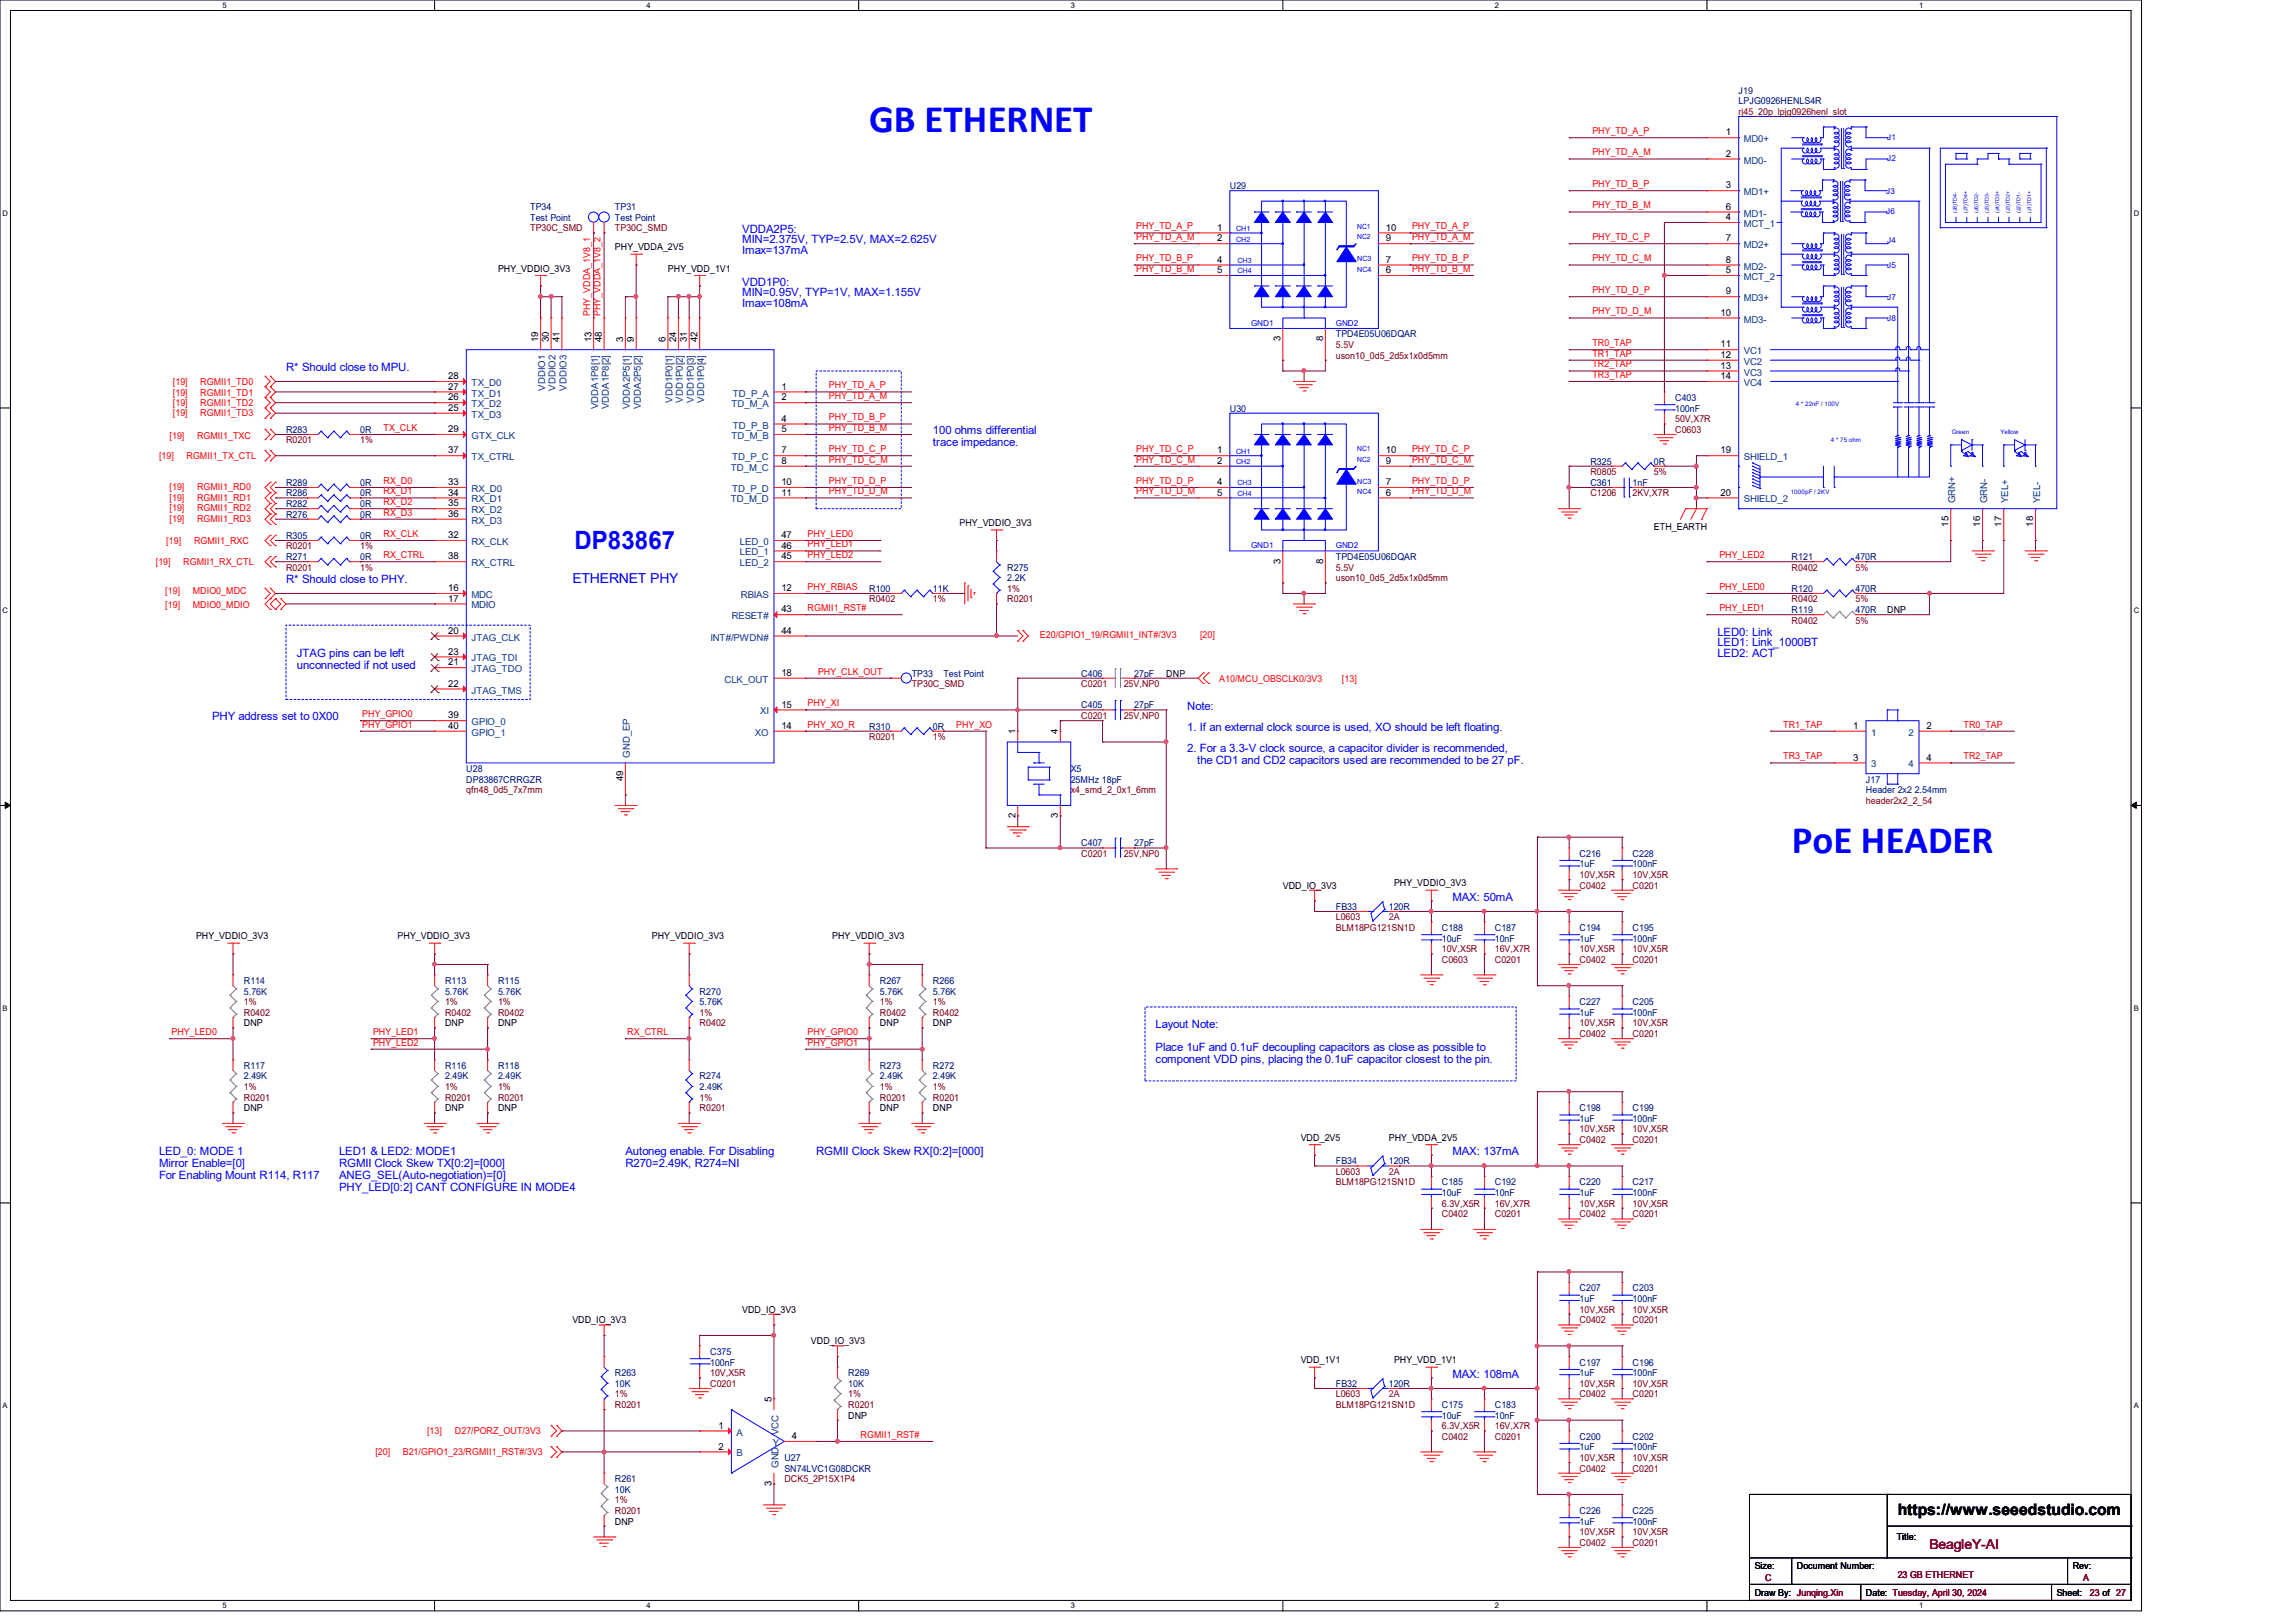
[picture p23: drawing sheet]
<svg xmlns="http://www.w3.org/2000/svg" width="297mm" height="210mm" viewBox="0 0 297 210" stroke-linecap="round" stroke-linejoin="round" font-family="sans-serif">
<defs><g id="words">
<g font-size="5" fill="#00f">
<text x="112.4" y="17.1">GB ETHERNET</text>
<text x="231.8" y="110.4">PoE HEADER</text>
</g>
<text font-size="3.3" fill="#00f" x="74.3" y="71">DP83867</text>
<text font-size="2" x="245.5" y="196.1">https://www.seeedstudio.com</text>
<text font-size="1.8" fill="#00f" x="74" y="75.4">ETHERNET PHY</text>
<text font-size="1.8" fill="#7f0000" x="249.6" y="200.5">BeagleY-AI</text>
<g font-size="1.5" fill="#00f">
<text x="96" y="32.9">Imax=137mA</text>
<text x="96" y="31.5">MIN=2.375V, TYP=2.5V, MAX=2.625V</text>
<text x="96" y="30.1">VDDA2P5:</text>
<text x="96" y="39.8">Imax=108mA</text>
<text x="96" y="38.4">MIN=0.95V, TYP=1V, MAX=1.155V</text>
<text x="96" y="37">VDD1P0:</text>
<text x="37" y="48">R* Should close to MPU.</text>
<text x="120.7" y="56.2">100 ohms differential</text>
<text x="120.7" y="57.7">trace impedance.</text>
<text x="37" y="75.4">R* Should close to PHY.</text>
<text x="222.2" y="83.7">LED1: Link_1000BT</text>
<text x="222.2" y="82.3">LED0: Link</text>
<text x="38.4" y="85">JTAG pins can be left</text>
<text x="38.4" y="86.5">unconnected if not used</text>
<text x="222.2" y="85">LED2: ACT</text>
<text x="27.4" y="93.2">PHY address set to 0X00</text>
<text x="153.6" y="91.9">Note:</text>
<text x="153.6" y="94.6">1. If an external clock source is used, XO should be left floating.</text>
<text x="153.6" y="97.4">2. For a 3.3-V clock source, a capacitor divider is recommended,</text>
<text x="154.9" y="98.9">the CD1 and CD2 capacitors used are recommended to be 27 pF.</text>
<text x="187.9" y="116.5">MAX: 50mA</text>
<text x="149.5" y="133">Layout Note:</text>
<text x="149.5" y="136.1">Place 1uF and 0.1uF decoupling capacitors as close as possible to</text>
<text x="149.5" y="137.6">component VDD pins, placing the 0.1uF capacitor closest to the pin.</text>
<text x="20.6" y="149.5">LED_0: MODE 1</text>
<text x="43.9" y="149.5">LED1 &amp; LED2: MODE1</text>
<text x="80.9" y="149.5">Autoneg enable. For Disabling</text>
<text x="105.6" y="149.5">RGMII Clock Skew RX[0:2]=[000]</text>
<text x="187.9" y="149.5">MAX: 137mA</text>
<text x="20.6" y="151">Mirror Enable=[0]</text>
<text x="20.6" y="152.5">For Enabling Mount R114, R117</text>
<text x="43.9" y="151">RGMII Clock Skew TX[0:2]=[000]</text>
<text x="43.9" y="152.5">ANEG_SEL(Auto-negotiation)=[0]</text>
<text x="43.9" y="154.1">PHY_LED[0:2] CANT CONFIGURE IN MODE4</text>
<text x="80.9" y="151">R270=2.49K, R274=NI</text>
<text x="187.9" y="178.3">MAX: 108mA</text>
</g>
<g font-size="1.2" fill="#f00">
<text x="206" y="17.4">PHY_TD_A_P</text>
<text x="206" y="20.1">PHY_TD_A_M</text>
<text x="147" y="29.7">PHY_TD_A_P</text>
<text x="182.7" y="29.7">PHY_TD_A_P</text>
<text x="206" y="24.2">PHY_TD_B_P</text>
<text x="206" y="27">PHY_TD_B_M</text>
<text x="147" y="31.1">PHY_TD_A_M</text>
<text x="147" y="33.8">PHY_TD_B_P</text>
<text x="147" y="35.2">PHY_TD_B_M</text>
<text x="182.7" y="31.1">PHY_TD_A_M</text>
<text x="182.7" y="33.8">PHY_TD_B_P</text>
<text x="182.7" y="35.2">PHY_TD_B_M</text>
<text x="206" y="31.1">PHY_TD_C_P</text>
<text x="206" y="33.8">PHY_TD_C_M</text>
<text x="76.3" y="40.9" transform="rotate(-90 76.3 40.9)">PHY_VDDA_1V8_1</text>
<text x="77.7" y="40.9" transform="rotate(-90 77.7 40.9)">PHY_VDDA_1V8_2</text>
<text x="206" y="37.9">PHY_TD_D_P</text>
<text x="206" y="40.7">PHY_TD_D_M</text>
<text x="206" y="44.8">TR0_TAP</text>
<text x="206" y="46.1">TR1_TAP</text>
<text x="206" y="47.5">TR2_TAP</text>
<text x="22.4" y="49.8">[19]</text>
<text x="22.4" y="51.2">[19]</text>
<text x="22.4" y="52.6">[19]</text>
<text x="22.4" y="53.8">[19]</text>
<text x="25.9" y="49.8">RGMII1_TD0</text>
<text x="25.9" y="51.2">RGMII1_TD1</text>
<text x="25.9" y="52.6">RGMII1_TD2</text>
<text x="25.9" y="53.8">RGMII1_TD3</text>
<text x="107.2" y="50.2">PHY_TD_A_P</text>
<text x="107.2" y="51.6">PHY_TD_A_M</text>
<text x="206" y="48.9">TR3_TAP</text>
<text x="20.6" y="59.4">[19]</text>
<text x="21.9" y="56.8">[19]</text>
<text x="24.1" y="59.4">RGMII1_TX_CTL</text>
<text x="25.5" y="56.8">RGMII1_TXC</text>
<text x="49.6" y="55.8">TX_CLK</text>
<text x="107.2" y="54.4">PHY_TD_B_P</text>
<text x="107.2" y="55.8">PHY_TD_B_M</text>
<text x="107.2" y="58.5">PHY_TD_C_P</text>
<text x="107.2" y="59.9">PHY_TD_C_M</text>
<text x="147" y="58.5">PHY_TD_C_P</text>
<text x="147" y="59.9">PHY_TD_C_M</text>
<text x="182.7" y="58.5">PHY_TD_C_P</text>
<text x="182.7" y="59.9">PHY_TD_C_M</text>
<text x="21.9" y="63.4">[19]</text>
<text x="21.9" y="64.8">[19]</text>
<text x="25.5" y="63.4">RGMII1_RD0</text>
<text x="25.5" y="64.8">RGMII1_RD1</text>
<text x="49.6" y="62.6">RX_D0</text>
<text x="49.6" y="64">RX_D1</text>
<text x="49.6" y="65.4">RX_D2</text>
<text x="107.2" y="62.6">PHY_TD_D_P</text>
<text x="107.2" y="64">PHY_TD_D_M</text>
<text x="147" y="62.6">PHY_TD_D_P</text>
<text x="147" y="64">PHY_TD_D_M</text>
<text x="182.7" y="62.6">PHY_TD_D_P</text>
<text x="182.7" y="64">PHY_TD_D_M</text>
<text x="21.5" y="70.4">[19]</text>
<text x="21.9" y="66.1">[19]</text>
<text x="21.9" y="67.5">[19]</text>
<text x="25.1" y="70.4">RGMII1_RXC</text>
<text x="25.5" y="66.1">RGMII1_RD2</text>
<text x="25.5" y="67.5">RGMII1_RD3</text>
<text x="49.6" y="66.7">RX_D3</text>
<text x="49.6" y="69.5">RX_CLK</text>
<text x="104.5" y="69.5">PHY_LED0</text>
<text x="104.5" y="70.8">PHY_LED1</text>
<text x="20.2" y="73.2">[19]</text>
<text x="21.4" y="76.8">[19]</text>
<text x="23.7" y="73.2">RGMII1_RX_CTL</text>
<text x="24.9" y="76.8">MDIO0_MDC</text>
<text x="49.6" y="72.2">RX_CTRL</text>
<text x="104.5" y="72.2">PHY_LED2</text>
<text x="104.5" y="76.3">PHY_RBIAS</text>
<text x="222.4" y="72.2">PHY_LED2</text>
<text x="222.4" y="76.3">PHY_LED0</text>
<text x="21.4" y="78.6">[19]</text>
<text x="24.9" y="78.6">MDIO0_MDIO</text>
<text x="104.5" y="79.1">RGMII1_RST#</text>
<text x="134.5" y="82.6">E20/GPIO1_19/RGMII1_INT#/3V3</text>
<text x="155.2" y="82.6">[20]</text>
<text x="222.4" y="79.1">PHY_LED1</text>
<text x="105.8" y="87.3">PHY_CLK_OUT</text>
<text x="157.7" y="88.2">A10/MCU_OBSCLK0/3V3</text>
<text x="173.6" y="88.2">[13]</text>
<text x="46.9" y="92.8">PHY_GPIO0</text>
<text x="46.9" y="94.1">PHY_GPIO1</text>
<text x="104.5" y="91.4">PHY_XI</text>
<text x="104.5" y="94.1">PHY_XO_R</text>
<text x="123.7" y="94.1">PHY_XO</text>
<text x="230.7" y="94.1">TR1_TAP</text>
<text x="254" y="94.1">TR0_TAP</text>
<text x="230.7" y="98.3">TR3_TAP</text>
<text x="254" y="98.3">TR2_TAP</text>
<text x="22.2" y="133.9">PHY_LED0</text>
<text x="48.3" y="133.9">PHY_LED1</text>
<text x="48.3" y="135.3">PHY_LED2</text>
<text x="81.2" y="133.9">RX_CTRL</text>
<text x="104.5" y="133.9">PHY_GPIO0</text>
<text x="104.5" y="135.3">PHY_GPIO1</text>
<text x="55.2" y="185.6">[13]</text>
<text x="58.8" y="185.6">D27/PORZ_OUT/3V3</text>
<text x="48.6" y="188.3">[20]</text>
<text x="52.1" y="188.3">B21/GPIO1_23/RGMII1_RST#/3V3</text>
<text x="111.3" y="186.1">RGMII1_RST#</text>
</g>
<g font-size="1.2">
<text x="223.3" y="17.5">1</text>
<text x="223.3" y="20.3">2</text>
<text x="157.4" y="29.8">1</text>
<text x="179.3" y="29.8">10</text>
<text x="223.3" y="24.4">3</text>
<text x="223.3" y="27.1">6</text>
<text x="223.3" y="28.5">4</text>
<text x="64.4" y="35.1">PHY_VDDIO_3V3</text>
<text x="79.5" y="32.4">PHY_VDDA_2V5</text>
<text x="86.4" y="35.1">PHY_VDD_1V1</text>
<text x="157.4" y="31.2">2</text>
<text x="157.4" y="34">4</text>
<text x="157.4" y="35.3">5</text>
<text x="179.3" y="35.3">6</text>
<text x="179.3" y="34">7</text>
<text x="179.3" y="31.2">9</text>
<text x="223.3" y="31.2">7</text>
<text x="223.3" y="34">8</text>
<text x="223.3" y="35.3">5</text>
<text x="222.6" y="40.9">10</text>
<text x="223.3" y="38.1">9</text>
<text x="69.6" y="44.3" transform="rotate(-90 69.6 44.3)">19</text>
<text x="71" y="44.3" transform="rotate(-90 71 44.3)">30</text>
<text x="72.4" y="44.3" transform="rotate(-90 72.4 44.3)">41</text>
<text x="76.5" y="44.3" transform="rotate(-90 76.5 44.3)">13</text>
<text x="77.8" y="44.3" transform="rotate(-90 77.8 44.3)">48</text>
<text x="80.6" y="44.3" transform="rotate(-90 80.6 44.3)">3</text>
<text x="82" y="44.3" transform="rotate(-90 82 44.3)">9</text>
<text x="86.1" y="44.3" transform="rotate(-90 86.1 44.3)">6</text>
<text x="87.5" y="44.3" transform="rotate(-90 87.5 44.3)">24</text>
<text x="88.9" y="44.3" transform="rotate(-90 88.9 44.3)">31</text>
<text x="90.2" y="44.3" transform="rotate(-90 90.2 44.3)">42</text>
<text x="165.6" y="44.2" transform="rotate(-90 165.6 44.2)">3</text>
<text x="171.2" y="44.2" transform="rotate(-90 171.2 44.2)">8</text>
<text x="222.6" y="45">11</text>
<text x="222.6" y="46.3">12</text>
<text x="222.6" y="47.7">13</text>
<text x="58" y="53.2">25</text>
<text x="58" y="51.8">26</text>
<text x="58" y="50.4">27</text>
<text x="58" y="49.1">28</text>
<text x="101.1" y="50.4">1</text>
<text x="101.1" y="51.8">2</text>
<text x="222.6" y="49.1">14</text>
<text x="58" y="55.9">29</text>
<text x="58" y="58.7">37</text>
<text x="101.1" y="54.6">4</text>
<text x="101.1" y="55.9">5</text>
<text x="101.1" y="58.7">7</text>
<text x="157.4" y="58.7">1</text>
<text x="179.3" y="58.7">10</text>
<text x="222.6" y="58.7">19</text>
<text x="58" y="62.8">33</text>
<text x="58" y="64.1">34</text>
<text x="58" y="65.5">35</text>
<text x="101.1" y="60">8</text>
<text x="101.1" y="62.8">10</text>
<text x="101.1" y="64.1">11</text>
<text x="157.4" y="60">2</text>
<text x="157.4" y="62.8">4</text>
<text x="157.4" y="64.1">5</text>
<text x="179.3" y="64.1">6</text>
<text x="179.3" y="62.8">7</text>
<text x="179.3" y="60">9</text>
<text x="222.6" y="64.1">20</text>
<text x="58" y="69.6">32</text>
<text x="58" y="66.9">36</text>
<text x="101.1" y="71">46</text>
<text x="101.1" y="69.6">47</text>
<text x="124.1" y="68.1">PHY_VDDIO_3V3</text>
<text x="213.9" y="68.6">ETH_EARTH</text>
<text x="252.1" y="68.2" transform="rotate(-90 252.1 68.2)">15</text>
<text x="256.2" y="68.2" transform="rotate(-90 256.2 68.2)">16</text>
<text x="258.9" y="68.2" transform="rotate(-90 258.9 68.2)">17</text>
<text x="263" y="68.2" transform="rotate(-90 263 68.2)">18</text>
<text x="58" y="72.4">38</text>
<text x="58" y="76.5">16</text>
<text x="58" y="77.8">17</text>
<text x="101.1" y="72.4">45</text>
<text x="101.1" y="76.5">12</text>
<text x="165.6" y="72.9" transform="rotate(-90 165.6 72.9)">3</text>
<text x="171.2" y="72.9" transform="rotate(-90 171.2 72.9)">8</text>
<text x="58" y="82">20</text>
<text x="101.1" y="79.2">43</text>
<text x="101.1" y="82">44</text>
<text x="244.1" y="79.3">DNP</text>
<text x="58" y="84.7">23</text>
<text x="58" y="86.1">21</text>
<text x="58" y="88.9">22</text>
<text x="101.1" y="87.5">18</text>
<text x="150.9" y="87.5">DNP</text>
<text x="58" y="93">39</text>
<text x="58" y="94.3">40</text>
<text x="101.1" y="91.6">15</text>
<text x="101.1" y="94.3">14</text>
<text x="131.4" y="95" transform="rotate(-90 131.4 95)">1</text>
<text x="136.9" y="95" transform="rotate(-90 136.9 95)">4</text>
<text x="239.7" y="94.3">1</text>
<text x="249.2" y="94.3">2</text>
<text x="80.6" y="101" transform="rotate(-90 80.6 101)">49</text>
<text x="239.7" y="98.4">3</text>
<text x="249.2" y="98.4">4</text>
<text x="131.4" y="105.9" transform="rotate(-90 131.4 105.9)">2</text>
<text x="136.9" y="105.9" transform="rotate(-90 136.9 105.9)">3</text>
<text x="165.9" y="115">VDD_IO_3V3</text>
<text x="180.3" y="114.7">PHY_VDDIO_3V3</text>
<text x="25.4" y="121.5">PHY_VDDIO_3V3</text>
<text x="51.4" y="121.5">PHY_VDDIO_3V3</text>
<text x="84.3" y="121.5">PHY_VDDIO_3V3</text>
<text x="107.7" y="121.5">PHY_VDDIO_3V3</text>
<text x="31.5" y="132.8">DNP</text>
<text x="57.6" y="132.8">DNP</text>
<text x="64.4" y="132.8">DNP</text>
<text x="113.8" y="132.8">DNP</text>
<text x="120.7" y="132.8">DNP</text>
<text x="31.5" y="143.8">DNP</text>
<text x="57.6" y="143.8">DNP</text>
<text x="64.4" y="143.8">DNP</text>
<text x="113.8" y="143.8">DNP</text>
<text x="120.7" y="143.8">DNP</text>
<text x="168.3" y="147.6">VDD_2V5</text>
<text x="179.7" y="147.6">PHY_VDDA_2V5</text>
<text x="74" y="171.2">VDD_IO_3V3</text>
<text x="96" y="169.8">VDD_IO_3V3</text>
<text x="104.9" y="173.9">VDD_IO_3V3</text>
<text x="168.3" y="176.4">VDD_1V1</text>
<text x="180.3" y="176.4">PHY_VDD_1V1</text>
<text x="93" y="184.9">1</text>
<text x="99.8" y="181.4" transform="rotate(-90 99.8 181.4)">5</text>
<text x="109.7" y="183.6">DNP</text>
<text x="93" y="187.6">2</text>
<text x="102.4" y="186.2">4</text>
<text x="79.5" y="197.3">DNP</text>
<text x="99.8" y="192.3" transform="rotate(-90 99.8 192.3)">3</text>
<text x="227" y="203">Size:</text>
<text x="232.5" y="203">Document Number:</text>
<text x="245.4" y="199.3">Title:</text>
<text x="268.1" y="203">Rev:</text>
<text x="227" y="206.6">Draw By: Junqing.Xin</text>
<text x="241.4" y="206.6">Date: Tuesday, April 30, 2024</text>
<text x="266.1" y="206.6">Sheet:</text>
</g>
<g font-size="1.2" fill="#00007f">
<text x="224.9" y="12.1">J19</text>
<text x="224.9" y="13.5">LPJG0926HENLS4R</text>
<text x="68.6" y="27.2">TP34</text>
<text x="68.6" y="28.6">Test Point</text>
<text x="79.5" y="27.2">TP31</text>
<text x="79.5" y="28.6">Test Point</text>
<text x="159.1" y="24.4">U29</text>
<text x="172.8" y="43.6">TPD4E05U06DQAR</text>
<text x="159.1" y="53.3">U30</text>
<text x="216.7" y="51.9">C403</text>
<text x="216.7" y="53.3">100nF</text>
<text x="37" y="56">R283</text>
<text x="46.6" y="56">0R</text>
<text x="37" y="65.6">R282</text>
<text x="37" y="62.9">R289</text>
<text x="37" y="64.2">R286</text>
<text x="46.6" y="65.6">0R</text>
<text x="46.6" y="62.9">0R</text>
<text x="46.6" y="64.2">0R</text>
<text x="205.7" y="62.9">C361</text>
<text x="205.7" y="60.1">R325</text>
<text x="211.2" y="62.9">1nF</text>
<text x="214" y="60.1">0R</text>
<text x="37" y="69.7">R305</text>
<text x="37" y="67">R276</text>
<text x="46.6" y="69.7">0R</text>
<text x="46.6" y="67">0R</text>
<text x="37" y="72.4">R271</text>
<text x="46.6" y="72.4">0R</text>
<text x="112.4" y="76.6">R100</text>
<text x="120.7" y="76.6">11K</text>
<text x="130.3" y="73.8">R275</text>
<text x="130.3" y="75.2">2.2K</text>
<text x="172.8" y="72.4">TPD4E05U06DQAR</text>
<text x="231.8" y="72.4">R121</text>
<text x="231.8" y="76.6">R120</text>
<text x="240" y="72.4">470R</text>
<text x="240" y="76.6">470R</text>
<text x="231.8" y="79.3">R119</text>
<text x="240" y="79.3">470R</text>
<text x="117.9" y="87.5">TP33</text>
<text x="122" y="87.5">Test Point</text>
<text x="139.9" y="87.5">C406</text>
<text x="146.7" y="87.5">27pF</text>
<text x="112.4" y="94.4">R310</text>
<text x="120.7" y="94.4">0R</text>
<text x="139.9" y="91.7">C405</text>
<text x="146.7" y="91.7">27pF</text>
<text x="60.3" y="99.9">U28</text>
<text x="60.3" y="101.3">DP83867CRRGZR</text>
<text x="138.5" y="99.9">X5</text>
<text x="138.5" y="101.3">25MHz 18pF</text>
<text x="241.4" y="101.3">J17</text>
<text x="241.4" y="102.6">Header 2x2 2.54mm</text>
<text x="139.9" y="109.5">C407</text>
<text x="146.7" y="109.5">27pF</text>
<text x="204.3" y="110.9">C216</text>
<text x="204.3" y="112.2">1uF</text>
<text x="211.2" y="110.9">C228</text>
<text x="211.2" y="112.2">100nF</text>
<text x="172.8" y="117.7">FB33</text>
<text x="179.7" y="117.7">120R</text>
<text x="186.5" y="120.4">C188</text>
<text x="186.5" y="121.8">10uF</text>
<text x="193.4" y="120.4">C187</text>
<text x="193.4" y="121.8">10nF</text>
<text x="204.3" y="120.4">C194</text>
<text x="204.3" y="121.8">1uF</text>
<text x="211.2" y="120.4">C195</text>
<text x="211.2" y="121.8">100nF</text>
<text x="31.5" y="127.3">R114</text>
<text x="31.5" y="128.7">5.76K</text>
<text x="57.6" y="127.3">R113</text>
<text x="57.6" y="128.7">5.76K</text>
<text x="64.4" y="127.3">R115</text>
<text x="64.4" y="128.7">5.76K</text>
<text x="90.5" y="128.7">R270</text>
<text x="90.5" y="130">5.76K</text>
<text x="113.8" y="127.3">R267</text>
<text x="113.8" y="128.7">5.76K</text>
<text x="120.7" y="127.3">R266</text>
<text x="120.7" y="128.7">5.76K</text>
<text x="204.3" y="130">C227</text>
<text x="204.3" y="131.4">1uF</text>
<text x="211.2" y="130">C205</text>
<text x="211.2" y="131.4">100nF</text>
<text x="31.5" y="138.3">R117</text>
<text x="31.5" y="139.7">2.49K</text>
<text x="57.6" y="138.3">R116</text>
<text x="57.6" y="139.7">2.49K</text>
<text x="64.4" y="138.3">R118</text>
<text x="64.4" y="139.7">2.49K</text>
<text x="90.5" y="139.7">R274</text>
<text x="90.5" y="141">2.49K</text>
<text x="113.8" y="138.3">R273</text>
<text x="113.8" y="139.7">2.49K</text>
<text x="120.7" y="138.3">R272</text>
<text x="120.7" y="139.7">2.49K</text>
<text x="204.3" y="143.8">C198</text>
<text x="211.2" y="143.8">C199</text>
<text x="204.3" y="145.2">1uF</text>
<text x="211.2" y="145.2">100nF</text>
<text x="172.8" y="150.6">FB34</text>
<text x="179.7" y="150.6">120R</text>
<text x="186.5" y="153.4">C185</text>
<text x="186.5" y="154.7">10uF</text>
<text x="193.4" y="153.4">C192</text>
<text x="193.4" y="154.7">10nF</text>
<text x="204.3" y="153.4">C220</text>
<text x="204.3" y="154.7">1uF</text>
<text x="211.2" y="153.4">C217</text>
<text x="211.2" y="154.7">100nF</text>
<text x="204.3" y="167.1">C207</text>
<text x="211.2" y="167.1">C203</text>
<text x="204.3" y="168.4">1uF</text>
<text x="211.2" y="168.4">100nF</text>
<text x="79.5" y="178.1">R263</text>
<text x="79.5" y="179.4">10K</text>
<text x="91.9" y="175.3">C375</text>
<text x="91.9" y="176.7">100nF</text>
<text x="109.7" y="178.1">R269</text>
<text x="109.7" y="179.4">10K</text>
<text x="172.8" y="179.4">FB32</text>
<text x="179.7" y="179.4">120R</text>
<text x="204.3" y="176.7">C197</text>
<text x="204.3" y="178.1">1uF</text>
<text x="211.2" y="176.7">C196</text>
<text x="211.2" y="178.1">100nF</text>
<text x="186.5" y="182.2">C175</text>
<text x="186.5" y="183.6">10uF</text>
<text x="193.4" y="182.2">C183</text>
<text x="193.4" y="183.6">10nF</text>
<text x="79.5" y="191.8">R261</text>
<text x="101.5" y="189">U27</text>
<text x="101.5" y="190.4">SN74LVC1G08DCKR</text>
<text x="204.3" y="186.3">C200</text>
<text x="204.3" y="187.7">1uF</text>
<text x="211.2" y="186.3">C202</text>
<text x="211.2" y="187.7">100nF</text>
<text x="79.5" y="193.2">10K</text>
<text x="204.3" y="195.9">C226</text>
<text x="204.3" y="197.3">1uF</text>
<text x="211.2" y="195.9">C225</text>
<text x="211.2" y="197.3">100nF</text>
</g>
<g font-size="1.2" fill="#7f0000">
<text x="224.9" y="14.9">rj45_20p_lpjg0926henl_slot</text>
<text x="68.6" y="29.9">TP30C_SMD</text>
<text x="79.5" y="29.9">TP30C_SMD</text>
<text x="172.8" y="46.4">uson10_0d5_2d5x1x0d5mm</text>
<text x="172.8" y="45">5.5V</text>
<text x="37" y="57.4">R0201</text>
<text x="46.6" y="57.4">1%</text>
<text x="216.7" y="56">C0603</text>
<text x="216.7" y="54.6">50V,X7R</text>
<text x="205.7" y="64.2">C1206</text>
<text x="205.7" y="61.5">R0805</text>
<text x="211.2" y="64.2">2KV,X7R</text>
<text x="213.9" y="61.5">5%</text>
<text x="37" y="71.1">R0201</text>
<text x="46.6" y="71.1">1%</text>
<text x="37" y="73.8">R0201</text>
<text x="46.6" y="73.8">1%</text>
<text x="112.4" y="77.9">R0402</text>
<text x="120.7" y="77.9">1%</text>
<text x="130.3" y="76.6">1%</text>
<text x="130.3" y="77.9">R0201</text>
<text x="172.8" y="75.2">uson10_0d5_2d5x1x0d5mm</text>
<text x="172.8" y="73.8">5.5V</text>
<text x="231.8" y="73.8">R0402</text>
<text x="231.8" y="77.9">R0402</text>
<text x="240" y="73.8">5%</text>
<text x="240" y="77.9">5%</text>
<text x="231.8" y="80.7">R0402</text>
<text x="240" y="80.7">5%</text>
<text x="117.9" y="88.9">TP30C_SMD</text>
<text x="139.9" y="88.9">C0201</text>
<text x="145.4" y="88.9">25V,NP0</text>
<text x="112.4" y="95.8">R0201</text>
<text x="120.7" y="95.8">1%</text>
<text x="139.9" y="93">C0201</text>
<text x="145.4" y="93">25V,NP0</text>
<text x="60.3" y="102.6">qfn48_0d5_7x7mm</text>
<text x="138.5" y="102.6">x4_smd_2_0x1_6mm</text>
<text x="241.4" y="104">header2x2_2_54</text>
<text x="139.9" y="110.9">C0201</text>
<text x="145.4" y="110.9">25V,NP0</text>
<text x="204.3" y="113.6">10V,X5R</text>
<text x="211.2" y="113.6">10V,X5R</text>
<text x="172.8" y="119.1">L0603</text>
<text x="204.3" y="115">C0402</text>
<text x="211.2" y="115">C0201</text>
<text x="172.8" y="120.4">BLM18PG121SN1D</text>
<text x="186.5" y="124.6">C0603</text>
<text x="186.5" y="123.2">10V,X5R</text>
<text x="193.4" y="124.6">C0201</text>
<text x="193.4" y="123.2">16V,X7R</text>
<text x="204.3" y="124.6">C0402</text>
<text x="204.3" y="123.2">10V,X5R</text>
<text x="211.2" y="124.6">C0201</text>
<text x="211.2" y="123.2">10V,X5R</text>
<text x="31.5" y="130">1%</text>
<text x="31.5" y="131.4">R0402</text>
<text x="57.6" y="130">1%</text>
<text x="57.6" y="131.4">R0402</text>
<text x="64.4" y="130">1%</text>
<text x="64.4" y="131.4">R0402</text>
<text x="90.5" y="131.4">1%</text>
<text x="113.8" y="130">1%</text>
<text x="113.8" y="131.4">R0402</text>
<text x="120.7" y="130">1%</text>
<text x="120.7" y="131.4">R0402</text>
<text x="90.5" y="132.8">R0402</text>
<text x="204.3" y="134.2">C0402</text>
<text x="204.3" y="132.8">10V,X5R</text>
<text x="211.2" y="134.2">C0201</text>
<text x="211.2" y="132.8">10V,X5R</text>
<text x="31.5" y="141">1%</text>
<text x="31.5" y="142.4">R0201</text>
<text x="57.6" y="141">1%</text>
<text x="57.6" y="142.4">R0201</text>
<text x="64.4" y="141">1%</text>
<text x="64.4" y="142.4">R0201</text>
<text x="90.5" y="142.4">1%</text>
<text x="90.5" y="143.8">R0201</text>
<text x="113.8" y="141">1%</text>
<text x="113.8" y="142.4">R0201</text>
<text x="120.7" y="141">1%</text>
<text x="120.7" y="142.4">R0201</text>
<text x="204.3" y="147.9">C0402</text>
<text x="204.3" y="146.5">10V,X5R</text>
<text x="211.2" y="147.9">C0201</text>
<text x="211.2" y="146.5">10V,X5R</text>
<text x="172.8" y="152">L0603</text>
<text x="172.8" y="153.4">BLM18PG121SN1D</text>
<text x="186.5" y="157.5">C0402</text>
<text x="186.5" y="156.1">6.3V,X5R</text>
<text x="193.4" y="157.5">C0201</text>
<text x="193.4" y="156.1">16V,X7R</text>
<text x="204.3" y="157.5">C0402</text>
<text x="204.3" y="156.1">10V,X5R</text>
<text x="211.2" y="157.5">C0201</text>
<text x="211.2" y="156.1">10V,X5R</text>
<text x="204.3" y="171.2">C0402</text>
<text x="204.3" y="169.8">10V,X5R</text>
<text x="211.2" y="171.2">C0201</text>
<text x="211.2" y="169.8">10V,X5R</text>
<text x="91.9" y="179.4">C0201</text>
<text x="91.9" y="178.1">10V,X5R</text>
<text x="204.3" y="179.4">10V,X5R</text>
<text x="211.2" y="179.4">10V,X5R</text>
<text x="79.5" y="180.8">1%</text>
<text x="79.5" y="182.2">R0201</text>
<text x="109.7" y="180.8">1%</text>
<text x="109.7" y="182.2">R0201</text>
<text x="172.8" y="180.8">L0603</text>
<text x="172.8" y="182.2">BLM18PG121SN1D</text>
<text x="186.5" y="184.9">6.3V,X5R</text>
<text x="193.4" y="184.9">16V,X7R</text>
<text x="204.3" y="180.8">C0402</text>
<text x="211.2" y="180.8">C0201</text>
<text x="101.5" y="191.8">DCK5_2P15X1P4</text>
<text x="186.5" y="186.3">C0402</text>
<text x="193.4" y="186.3">C0201</text>
<text x="204.3" y="190.4">C0402</text>
<text x="204.3" y="189">10V,X5R</text>
<text x="211.2" y="190.4">C0201</text>
<text x="211.2" y="189">10V,X5R</text>
<text x="79.5" y="194.5">1%</text>
<text x="79.5" y="195.9">R0201</text>
<text x="204.3" y="200">C0402</text>
<text x="204.3" y="198.6">10V,X5R</text>
<text x="211.2" y="200">C0201</text>
<text x="211.2" y="198.6">10V,X5R</text>
<text x="228.3" y="204.6">C</text>
<text x="245.5" y="204.1">23 GB ETHERNET</text>
<text x="269.5" y="204.6">A</text>
<text x="270.3" y="206.6">23 of 27</text>
</g>
<g font-size="1.2" fill="#003f7f">
<text x="225.6" y="18.4">MD0+</text>
<text x="225.6" y="21.2">MD0-</text>
<text x="225.6" y="25.3">MD1+</text>
<text x="225.6" y="28">MD1-</text>
<text x="225.6" y="29.4">MCT_1</text>
<text x="225.6" y="32.1">MD2+</text>
<text x="225.6" y="34.9">MD2-</text>
<text x="225.6" y="39">MD3+</text>
<text x="225.6" y="41.7">MD3-</text>
<text x="225.6" y="36.2">MCT_2</text>
<text x="225.6" y="45.8">VC1</text>
<text x="225.6" y="47.2">VC2</text>
<text x="61" y="52.7">TX_D2</text>
<text x="61" y="51.3">TX_D1</text>
<text x="61" y="50">TX_D0</text>
<text x="70.5" y="50.5" transform="rotate(-90 70.5 50.5)">VDDIO1</text>
<text x="71.9" y="50.5" transform="rotate(-90 71.9 50.5)">VDDIO2</text>
<text x="73.3" y="50.5" transform="rotate(-90 73.3 50.5)">VDDIO3</text>
<text x="77.4" y="53" transform="rotate(-90 77.4 53)">VDDA1P8[1]</text>
<text x="78.7" y="53" transform="rotate(-90 78.7 53)">VDDA1P8[2]</text>
<text x="81.5" y="53" transform="rotate(-90 81.5 53)">VDDA2P5[1]</text>
<text x="82.9" y="53" transform="rotate(-90 82.9 53)">VDDA2P5[2]</text>
<text x="87" y="52.1" transform="rotate(-90 87 52.1)">VDD1P0[1]</text>
<text x="88.3" y="52.1" transform="rotate(-90 88.3 52.1)">VDD1P0[2]</text>
<text x="89.7" y="52.1" transform="rotate(-90 89.7 52.1)">VDD1P0[3]</text>
<text x="91.1" y="52.1" transform="rotate(-90 91.1 52.1)">VDD1P0[4]</text>
<text x="94.6" y="52.7">TD_M_A</text>
<text x="94.8" y="51.3">TD_P_A</text>
<text x="225.6" y="48.6">VC3</text>
<text x="225.6" y="50">VC4</text>
<text x="61" y="54.1">TX_D3</text>
<text x="61" y="56.8">GTX_CLK</text>
<text x="61" y="59.6">TX_CTRL</text>
<text x="94.6" y="56.8">TD_M_B</text>
<text x="94.7" y="59.6">TD_P_C</text>
<text x="94.8" y="55.5">TD_P_B</text>
<text x="225.6" y="59.6">SHIELD_1</text>
<text x="61" y="63.7">RX_D0</text>
<text x="61" y="65">RX_D1</text>
<text x="94.5" y="60.9">TD_M_C</text>
<text x="94.5" y="65">TD_M_D</text>
<text x="94.7" y="63.7">TD_P_D</text>
<text x="225.6" y="65">SHIELD_2</text>
<text x="252.9" y="65.1" transform="rotate(-90 252.9 65.1)">GRN+</text>
<text x="257" y="65.1" transform="rotate(-90 257 65.1)">GRN-</text>
<text x="259.8" y="65.1" transform="rotate(-90 259.8 65.1)">YEL+</text>
<text x="263.9" y="65.1" transform="rotate(-90 263.9 65.1)">YEL-</text>
<text x="61" y="70.5">RX_CLK</text>
<text x="61" y="66.4">RX_D2</text>
<text x="61" y="67.8">RX_D3</text>
<text x="95.7" y="71.9">LED_1</text>
<text x="95.7" y="70.5">LED_0</text>
<text x="61" y="73.3">RX_CTRL</text>
<text x="61" y="77.4">MDC</text>
<text x="95.7" y="73.3">LED_2</text>
<text x="95.8" y="77.4">RBIAS</text>
<text x="61" y="78.7">MDIO</text>
<text x="61" y="82.9">JTAG_CLK</text>
<text x="91.9" y="82.9">INT#/PWDN#</text>
<text x="94.7" y="80.1">RESET#</text>
<text x="61" y="85.6">JTAG_TDI</text>
<text x="61" y="87">JTAG_TDO</text>
<text x="61" y="89.7">JTAG_TMS</text>
<text x="93.7" y="88.3">CLK_OUT</text>
<text x="61" y="93.9">GPIO_0</text>
<text x="61" y="95.2">GPIO_1</text>
<text x="97.7" y="95.2">XO</text>
<text x="98.3" y="92.5">XI</text>
<text x="242.1" y="95.2">1</text>
<text x="246.9" y="95.2">2</text>
<text x="81.5" y="98" transform="rotate(-90 81.5 98)">GND_EP</text>
<text x="242.1" y="99.3">3</text>
<text x="246.9" y="99.3">4</text>
<text x="95.3" y="185.8">A</text>
<text x="100.7" y="185.7" transform="rotate(-90 100.7 185.7)">VCC</text>
<text x="95.3" y="188.5">B</text>
<text x="100" y="187.1">Y</text>
<text x="100.7" y="189.9" transform="rotate(-90 100.7 189.9)">GND</text>
</g>
<g font-size="1.2" fill="#7f003f">
<text x="179.7" y="119.1">2A</text>
<text x="179.7" y="152">2A</text>
<text x="179.7" y="180.8">2A</text>
</g>
<g font-size="1.1" fill="#00f">
<text x="244.1" y="20.8">J2</text>
<text x="244.1" y="18.1">J1</text>
<text x="244" y="27.7">J6</text>
<text x="244" y="25.1">J3</text>
<text x="244.1" y="34.7">J5</text>
<text x="244.1" y="31.4">J4</text>
<text x="244.1" y="41.6">J8</text>
<text x="244.1" y="38.8">J7</text>
<text x="161.8" y="42.1">GND1</text>
<text x="172.8" y="42.1">GND2</text>
<text x="161.8" y="70.9">GND1</text>
<text x="172.8" y="70.9">GND2</text>
</g>
<g font-size="1">
<text x="28.8" y="1">5</text>
<text x="83.7" y="1">4</text>
<text x="138.5" y="1">3</text>
<text x="193.4" y="1">2</text>
<text x="248.2" y="1">1</text>
<text x=".3" y="27.9">D</text>
<text x="276" y="27.9">D</text>
<text x=".3" y="79.4">C</text>
<text x="276" y="79.4">C</text>
<text x=".3" y="130.8">B</text>
<text x="276" y="130.8">B</text>
<text x=".3" y="182.2">A</text>
<text x="276" y="182.2">A</text>
<text x="28.8" y="208.1">5</text>
<text x="83.7" y="208.1">4</text>
<text x="138.5" y="208.1">3</text>
<text x="193.4" y="208.1">2</text>
<text x="248.2" y="208.1">1</text>
</g>
<g font-size=".9" fill="#00f">
<text x="159.9" y="29.9">CH1</text>
<text x="175.6" y="29.6">NC1</text>
<text x="159.9" y="31.3">CH2</text>
<text x="160.1" y="35.4">CH4</text>
<text x="160.1" y="34">CH3</text>
<text x="175.6" y="33.7">NC3</text>
<text x="175.6" y="35.1">NC4</text>
<text x="175.6" y="31">NC2</text>
<text x="159.9" y="58.7">CH1</text>
<text x="175.6" y="58.4">NC1</text>
<text x="175.6" y="59.8">NC2</text>
<text x="159.9" y="60.1">CH2</text>
<text x="160.1" y="64.2">CH4</text>
<text x="160.1" y="62.8">CH3</text>
<text x="175.6" y="62.6">NC3</text>
<text x="175.6" y="63.9">NC4</text>
</g>
<g font-size=".8" fill="#00f">
<text x="232.3" y="52.6">4 * 22nF / 100V</text>
<text x="236.9" y="57.2">4 * 75 ohm</text>
<text x="252.5" y="56.2">Green</text>
<text x="258.8" y="56.2">Yellow</text>
<text x="231.6" y="64">1000pF / 2KV</text>
</g>
<g font-size=".7" fill="#00f">
<text x="253.1" y="27.6" transform="rotate(-90 253.1 27.6)">(J8)TD4-</text>
<text x="254.5" y="27.6" transform="rotate(-90 254.5 27.6)">(J7)TD4+</text>
<text x="255.9" y="27.6" transform="rotate(-90 255.9 27.6)">(J6)TD2-</text>
<text x="257.3" y="27.6" transform="rotate(-90 257.3 27.6)">(J5)TD3-</text>
<text x="258.6" y="27.6" transform="rotate(-90 258.6 27.6)">(J4)TD3+</text>
<text x="260" y="27.6" transform="rotate(-90 260 27.6)">(J3)TD2+</text>
<text x="261.4" y="27.6" transform="rotate(-90 261.4 27.6)">(J2)TD1-</text>
<text x="262.7" y="27.6" transform="rotate(-90 262.7 27.6)">(J1)TD1+</text>
</g>
</g></defs>
<path d="M0 0h277v208.4h-277zM1.4 1.4h274.3v205.7h-274.3z" fill="none" stroke="#000" stroke-width=".13"/>
<g fill="#fff">
<path d="M28.8 .1h.5v1.1h-.5z"/>
<path d="M28.8 207.2h.5v1.1h-.5z"/>
</g>
<path d="M56.2 0v1.4M56.2 207.1v1.3" fill="none" stroke="#000" stroke-width=".13"/>
<g fill="#fff">
<path d="M83.7 .1h.5v1.1h-.5z"/>
<path d="M83.7 207.2h.5v1.1h-.5z"/>
</g>
<path d="M111.1 0v1.4M111.1 207.1v1.3" fill="none" stroke="#000" stroke-width=".13"/>
<g fill="#fff">
<path d="M138.5 .1h.6v1.1h-.6z"/>
<path d="M138.5 207.2h.6v1.1h-.6z"/>
</g>
<path d="M165.9 0v1.4M165.9 207.1v1.3" fill="none" stroke="#000" stroke-width=".13"/>
<g fill="#fff">
<path d="M193.4 .1h.5v1.1h-.5z"/>
<path d="M193.4 207.2h.5v1.1h-.5z"/>
</g>
<path d="M220.8 0v1.4M220.8 207.1v1.3" fill="none" stroke="#000" stroke-width=".13"/>
<g fill="#fff">
<path d="M248.2 .1h.6v1.1h-.6z"/>
<path d="M248.2 207.2h.6v1.1h-.6z"/>
<path d="M.3 27.1h.8v1.1h-.8z"/>
<path d="M276 27.1h.7v1.1h-.7z"/>
<path d="M.3 78.5h.8v1.1h-.8z"/>
<path d="M276 78.5h.7v1.1h-.7z"/>
</g>
<path d="M0 52.8h1.4M275.7 52.8h1.3" fill="none" stroke="#000" stroke-width=".13"/>
<g fill="#fff">
<path d="M.3 129.9h.7v1.1h-.7z"/>
<path d="M276 129.9h.6v1.1h-.6z"/>
</g>
<path d="M0 104.2h1.4M275.7 104.2h1.3" fill="none" stroke="#000" stroke-width=".13"/>
<path d="M.7 103.8l.7 .4-.7 .4zM275.7 104.2l.7-.4v.8z" fill="#000" stroke="#000" stroke-width=".13"/>
<g fill="#fff">
<path d="M.3 181.4h.7v1.1h-.7z"/>
<path d="M276 181.4h.6v1.1h-.6z"/>
</g>
<g fill="none" stroke="#000" stroke-width=".13">
<path d="M0 155.7h1.4M275.7 155.7h1.3M226.3 193.4h49.4v13.7h-49.4zM244.1 193.4h.1M244.1 193.4v8.2M244.1 197.5h31.6M275.7 197.5h.1M226.3 205h.1M226.3 205h49.4M226.3 201.6h49.4M231.8 205h.1M231.8 201.6v3.4"/>
<path d="M240.7 207.1h.1M240.7 205v2.1M265.4 207.1h.1M265.4 205v2.1M267.5 205h.1M267.5 201.6v3.4M275.7 201.6h.1"/>
</g>
<path d="M105.6 48h11v17.8h-11zM37 80.9h31.6v9.6h-31.6zM148.1 130.3h48v9.6h-48z" fill="none" stroke="#00f" stroke-width=".13" stroke-dasharray=".3 .3"/>
<g fill="none" stroke="#f00" stroke-width=".13">
<path d="M220.8 17.8h.1M220.8 17.8h4.1M69.3 35.6h1.3M69.9 37h.1M69.9 35.6v1.4M70.6 35.6h.1M76.8 30.1h.1M76.8 28.8v1.3M78.1 30.1h.1M78.1 28.8v1.3M81.6 32.9h1.4M82.3 34.3h.1"/>
<path d="M82.3 32.9v1.4M83 32.9h.1M89.8 35.6h1.4M90.5 37h.1M90.5 35.6v1.4M91.2 35.6h.1M155 30.1h.1M155 31.5h.1M155 34.3h.1M155 35.6h.1M155 35.6h4.1M155 31.5h4.1"/>
<path d="M155 34.3h4.1M155 30.1h4.1M178.3 35.6h4.1M178.3 31.5h4.1M178.3 34.3h4.1M178.3 30.1h4.1M182.4 35.6h.1M182.4 34.3h.1M182.4 31.5h.1M182.4 30.1h.1M220.8 20.6h.1M220.8 24.7h.1"/>
<path d="M220.8 27.4h.1M220.8 31.5h.1M220.8 34.3h.1M220.8 38.4h.1M220.8 28.8h.1M220.8 35.6h.1M220.8 35.6h4.1M220.8 20.6h4.1M220.8 24.7h4.1M220.8 27.4h4.1M220.8 31.5h4.1M220.8 34.3h4.1"/>
<path d="M220.8 38.4h4.1M220.8 28.8h4.1M34.3 50h.1M34.3 48.7h.1M34.3 51.4h.1M34.3 52.8h.1M34.3 54.1h.1M34.3 56.9h.1M34.3 55.5h.1M34.3 59.6h.1M34.3 58.3h.1M34.3 48.7l.7 .7-.7 .6"/>
<path d="M34.3 50l.7 .7-.7 .7M34.3 51.4l.7 .7-.7 .7M34.3 52.8l.7 .7-.7 .6M34.3 55.5l.7 .7-.7 .7M34.3 58.3l.7 .7-.7 .6M35 48.7h.1M35 50h.1M35 51.4h.1M35 52.8h.1M35 54.1h.1M35 55.5h.1M35 56.9h.1"/>
<path d="M35 58.3h.1M35 59.6h.1M35 48.7l.6 .7-.6 .6M35 50l.6 .7-.6 .7M35 51.4l.6 .7-.6 .7M35 52.8l.6 .7-.6 .6M35 55.5l.6 .7-.6 .7M35 58.3l.6 .7-.6 .6M39.8 56.2h.1M39.8 56.2h1.3M45.3 56.2h1.3M46.6 56.2h.1"/>
<path d="M56.2 53.5h.1M56.2 52.1h.1M56.2 50.7h.1M56.2 49.4h.1M56.2 56.2h.1M56.2 59h.1M56.2 49.4h4.1M56.2 56.2h4.1M56.2 53.5h4.1M56.2 52.1h4.1M56.2 50.7h4.1M56.2 59h4.1"/>
<path d="M69.9 41.1h.1M69.9 41.1v4.2M71.3 41.1h.1M71.3 41.1v4.2M72.7 41.1h.1M72.7 41.1v4.2M76.8 41.1h.1M76.8 41.1v4.2M78.1 41.1h.1M78.1 41.1v4.2M80.9 41.1h.1M80.9 41.1v4.2"/>
<path d="M82.3 41.1h.1M82.3 41.1v4.2M86.4 41.1h.1M86.4 41.1v4.2M87.8 41.1h.1M87.8 41.1v4.2M89.2 41.1h.1M89.2 41.1v4.2M90.5 41.1h.1M90.5 41.1v4.2M100.1 56.2h4.1M100.1 52.1h4.1"/>
<path d="M100.1 50.7h4.1M100.1 59h4.1M100.1 54.9h4.1M104.2 50.7h.1M104.2 52.1h.1M104.2 54.9h.1M104.2 56.2h.1M104.2 59h.1M155 59h.1M155 59h4.1M165.9 46.6h.1M165.9 42.5v4.1"/>
<path d="M167.3 49.4h2.8M167.7 49.8h1.9M168.1 50.2h.1M168.1 50.2h1.1M168.6 50.6h.2M168.8 50.6h.1M169.6 49.8h.1M170.1 49.4h.1M171.5 46.6h.1M171.5 42.5v4.1M178.3 59h4.1M182.4 59h.1"/>
<path d="M214 56.2h2.7M214.4 56.6h1.9M214.8 57h.1M214.8 57h1.1M215.2 57.4h.3M215.3 50.7h.1M215.3 54.9h.1M215.3 50.7v1.4M215.3 53.5v1.4M215.5 57.4h.1M216.3 56.6h.1M216.7 56.2h.1"/>
<path d="M220.8 41.1h.1M220.8 45.3h.1M220.8 46.6h.1M220.8 48h.1M220.8 49.4h.1M220.8 59h.1M220.8 49.4h4.1M220.8 59h4.1M220.8 41.1h4.1M220.8 45.3h4.1M220.8 46.6h4.1M220.8 48h4.1"/>
<path d="M34.3 77.5h.1M34.3 76.1h.1M34.3 76.1l.7 .7-.7 .7M35 62.4h.1M35 63.8h.1M35 65.2h.1M35 66.5h.1M35 67.9h.1M35 69.3h.1M35 70.6h.1M35 72h.1M35 73.4h.1"/>
<path d="M35 76.1h.1M35 77.5h.1M35 78.9h.1M35 62.4l-.7 .7 .7 .7M35 63.8l-.7 .6 .7 .8M35 65.2l-.7 .6 .7 .7M35 66.5l-.7 .7 .7 .7M35 69.3l-.7 .6 .7 .7M35 72l-.7 .7 .7 .7M35 76.1l.6 .7-1.3 1.3 .7 .8M35.6 62.4h.1M35.6 63.8h.1"/>
<path d="M35.6 65.2h.1M35.6 66.5h.1M35.6 67.9h.1M35.6 69.3h.1M35.6 70.6h.1M35.6 72h.1M35.6 73.4h.1M35.6 78.9h.1M35.6 77.5h.1M35.6 62.4l-.6 .7 .6 .7M35.6 63.8l-.6 .6 .6 .8M35.6 65.2l-.6 .6 .6 .7"/>
<path d="M35.6 66.5l-.6 .7 .6 .7M35.6 69.3l-.6 .6 .6 .7M35.6 72l-.6 .7 .6 .7M35.6 77.5l.7 .6-.7 .8M35.6 77.5l-.6 .6 .6 .8M36.3 77.5h.1M36.3 78.9h.1M36.3 77.5l.7 .6-.7 .8M39.8 69.9h.1M39.8 65.8h.1M39.8 72.7h.1M39.8 63.1h.1"/>
<path d="M39.8 67.2h.1M39.8 64.4h.1M39.8 65.8h1.3M39.8 63.1h1.3M39.8 69.9h1.3M39.8 72.7h1.3M39.8 64.4h1.3M39.8 67.2h1.3M45.3 65.8h1.3M45.3 63.1h1.3M45.3 69.9h1.3M45.3 72.7h1.3"/>
<path d="M45.3 64.4h1.3M45.3 67.2h1.3M46.6 69.9h.1M46.6 65.8h.1M46.6 72.7h.1M46.6 63.1h.1M46.6 67.2h.1M46.6 64.4h.1M56.2 69.9h.1M56.2 72.7h.1M56.2 63.1h.1M56.2 64.4h.1"/>
<path d="M56.2 65.8h.1M56.2 67.2h.1M56.2 76.8h.1M56.2 78.1h.1M56.2 78.1h4.1M56.2 65.8h4.1M56.2 63.1h4.1M56.2 69.9h4.1M56.2 72.7h4.1M56.2 64.4h4.1M56.2 67.2h4.1M56.2 76.8h4.1"/>
<path d="M100.1 71.3h4.1M100.1 63.1h4.1M100.1 69.9h4.1M100.1 72.7h4.1M100.1 64.4h4.1M100.1 60.3h4.1M100.1 76.8h4.1M100.1 79.5h4.1M104.2 72.7h.1M104.2 71.3h.1M104.2 69.9h.1M104.2 60.3h.1"/>
<path d="M104.2 63.1h.1M104.2 64.4h.1M104.2 76.8h.1M104.2 79.5h.1M115.2 76.8h.1M115.2 76.8h1.4M120.7 76.8h1.3M122 76.8h.1M124.8 75.4h.1M124.8 75.4v2.7M125.2 75.8h.1M125.2 75.8v2"/>
<path d="M125.6 77.3h.1M125.6 76.2v1.1M126 76.7h.1M126 76.7v.2M128.2 68.6h1.4M128.9 69.9h.1M128.9 71.3h.1M128.9 78.1h.1M128.9 68.6v1.3M128.9 71.3v1.4M128.9 76.8v1.3M129.6 68.6h.1"/>
<path d="M155 60.3h.1M155 63.1h.1M155 64.4h.1M155 63.1h4.1M155 64.4h4.1M155 60.3h4.1M165.9 75.4h.1M165.9 71.3v4.1M167.3 78.1h2.8M167.7 78.6h1.9M168.1 79h.1M168.1 79h1.1"/>
<path d="M168.6 79.4h.2M168.8 79.4h.1M169.6 78.6h.1M170.1 78.1h.1M171.5 75.4h.1M171.5 71.3v4.1M178.3 63.1h4.1M178.3 64.4h4.1M178.3 60.3h4.1M182.4 64.4h.1M182.4 63.1h.1M182.4 60.3h.1"/>
<path d="M201.6 65.8h2.7M202 66.3h1.9M202.4 66.6h.1M202.4 66.6h1.1M202.9 67.1h.2M203.1 67.1h.1M203.9 66.3h.1M204.3 65.8h.1M208.4 63.1h.1M208.4 60.3h.1M208.4 63.1h1.4M208.4 60.3h1.4"/>
<path d="M211.2 63.1h1.4M212.6 63.1h.1M214 60.3h1.3M215.3 60.3h.1M218.1 65.8h.1M218.1 65.8l-.7 1.4M218.1 65.8h2.7M219.5 65.8h.1M219.5 65.8l-.8 1.4M220.1 67.2h.1M220.8 65.8h.1M220.8 64.4h.1"/>
<path d="M220.8 65.8l-.7 1.4M220.8 64.4h4.1M234.5 72.7h.1M234.5 79.5h.1M234.5 76.8h.1M234.5 72.7h1.4M234.5 76.8h1.4M234.5 79.5h1.4M240 72.7h1.4M240 76.8h1.4M240 79.5h1.4M241.4 72.7h.1"/>
<path d="M241.4 79.5h.1M241.4 76.8h.1M252.3 69.9h.1M252.3 65.8v4.1M255.1 71.3h2.8M255.5 71.7h1.9M255.9 72.1h.1M255.9 72.1h1.1M256.3 72.6h.3M256.5 69.9h.1M256.5 65.8v4.1M256.6 72.6h.1"/>
<path d="M257.4 71.7h.1M257.9 71.3h.1M259.2 69.9h.1M259.2 65.8v4.1M262 71.3h2.7M262.4 71.7h1.9M262.8 72.1h.1M262.8 72.1h1.1M263.2 72.6h.3M263.3 69.9h.1M263.3 65.8v4.1M263.5 72.6h.1"/>
<path d="M264.3 71.7h.1M264.7 71.3h.1M56.2 82.3h.1M56.2 85h.1M56.2 86.4h.1M56.2 89.2h.1M56.2 93.3h.1M56.2 94.6h.1M56.2 94.6h4.1M56.2 82.3h4.1M56.2 85h4.1M56.2 86.4h4.1"/>
<path d="M56.2 89.2h4.1M56.2 93.3h4.1M80.9 98.7v4.2M100.1 87.8h4.1M100.1 94.6h4.1M100.1 91.9h4.1M100.1 82.3h4.1M104.2 91.9h.1M104.2 94.6h.1M104.2 87.8h.1M104.2 82.3h.1M115.2 94.6h.1"/>
<path d="M115.2 87.8h.1M115.2 87.8h1.4M115.2 94.6h1.4M120.7 94.6h1.3M122 94.6h.1M131.7 81.6h.1M131.7 83h.1M131.7 94.6h.1M131.7 81.6l.6 .7-.6 .7M131.7 94.6v1.4M132.3 81.6h.1M132.3 83h.1"/>
<path d="M132.3 81.6l.7 .7-.7 .7M137.2 94.6h.1M137.2 94.6v1.4M142.6 87.8h.1M142.6 91.9h.1M142.6 87.8h1.4M142.6 91.9h1.4M145.4 87.8h1.3M145.4 91.9h1.3M146.7 87.8h.1M146.7 91.9h.1M155.7 87.1h.1"/>
<path d="M155.7 88.4h.1M155.7 87.1l-.7 .7 .7 .6M156.3 88.4h.1M156.3 87.1h.1M156.3 87.1l-.6 .7 .6 .6M237.3 94.6h.1M237.3 98.7h.1M237.3 94.6h4.1M237.3 98.7h4.1M248.2 94.6h4.1M248.2 98.7h4.1M252.3 94.6h.1"/>
<path d="M252.3 98.7h.1M79.5 104.2h2.8M80 104.6h1.9M80.3 105h.1M80.3 105h1.1M80.8 105.5h.2M80.9 102.9h.1M81 105.5h.1M81.9 104.6h.1M82.3 104.2h.1M130.3 107h2.7M130.7 107.4h1.9"/>
<path d="M131.1 107.8h.1M131.1 107.8h1.1M131.5 108.2h.3M131.7 105.6h.1M131.7 104.2v1.4M131.8 108.2h.1M132.6 107.4h.1M133 107h.1M137.2 105.6h.1M137.2 104.2v1.4M142.6 109.7h.1M142.6 109.7h1.4"/>
<path d="M145.4 109.7h1.3M146.7 109.7h.1M149.5 112.4h2.7M149.9 112.9h1.9M150.3 113.3h.1M150.3 113.3h1.1M150.7 113.7h.3M151 113.7h.1M151.8 112.9h.1M152.2 112.4h.1M169.4 115.2h1.3M170.1 116.6h.1"/>
<path d="M170.1 115.2v1.4M170.7 115.2h.1M175.6 117.9h.1M175.6 117.9h1.3M179.7 117.9h1.3M181 117.9h.1M184.4 115.2h1.4M185.2 116.6h.1M185.2 119.3h.1M185.2 115.2v1.4M185.2 119.3v1.4M185.8 115.2h.1"/>
<path d="M192 119.3h.1M192 119.3v1.4M201.6 115.2h2.7M202 115.6h1.9M202.4 116h.1M202.4 116h1.1M202.9 116.4h.2M203 109.7h.1M203 113.8h.1M203 119.3h.1M203 109.7v1.4M203 112.4v1.4"/>
<path d="M203 119.3v1.4M203.1 116.4h.1M203.9 115.6h.1M204.3 115.2h.1M208.4 115.2h2.8M208.9 115.6h1.9M209.3 116h.1M209.3 116h1.1M209.7 116.4h.3M209.8 119.3h.1M209.8 109.7h.1M209.8 113.8h.1"/>
<path d="M209.8 109.7v1.4M209.8 112.4v1.4M209.8 119.3v1.4M210 116.4h.1M210.8 115.6h.1M211.2 115.2h.1M29.5 122h1.4M30.1 123.4h.1M30.1 137.2h.1M30.1 126.2h.1M30.1 133h.1M30.1 122v1.4"/>
<path d="M30.1 126.2v1.4M30.1 131.7v1.3M30.1 137.2v1.3M30.9 122h.1M55.5 122h1.4M56.2 123.4h.1M56.2 137.2h.1M56.2 126.2h.1M56.2 133h.1M56.2 122v1.4M56.2 126.2v1.4M56.2 131.7v1.3"/>
<path d="M56.2 137.2v1.3M56.9 122h.1M63.1 137.2h.1M63.1 126.2h.1M63.1 133h.1M63.1 126.2v1.4M63.1 131.7v1.3M63.1 137.2v1.3M88.4 122h1.4M89.2 123.4h.1M89.2 137.2h.1M89.2 126.2h.1"/>
<path d="M89.2 133h.1M89.2 122v1.4M89.2 126.2v1.4M89.2 131.7v1.3M89.2 137.2v1.3M89.8 122h.1M111.8 122h1.4M112.4 123.4h.1M112.4 137.2h.1M112.4 126.2h.1M112.4 133h.1M112.4 122v1.4"/>
<path d="M112.4 126.2v1.4M112.4 131.7v1.3M112.4 137.2v1.3M113.2 122h.1M119.3 137.2h.1M119.3 126.2h.1M119.3 133h.1M119.3 126.2v1.4M119.3 131.7v1.3M119.3 137.2v1.3M183.8 126.2h2.7M184.2 126.6h1.9"/>
<path d="M184.6 127h.1M184.6 127h1.1M185 127.4h.3M185.2 123.4h.1M185.2 122v1.4M185.3 127.4h.1M186.1 126.6h.1M186.5 126.2h.1M190.6 126.2h2.8M191.1 126.6h1.9M191.5 127h.1M191.5 127h1.1"/>
<path d="M191.9 127.4h.3M192 123.4h.1M192 122v1.4M192.2 127.4h.1M193 126.6h.1M193.4 126.2h.1M201.6 124.8h2.7M201.6 134.4h2.7M202 125.2h1.9M202 134.8h1.9M202.4 125.6h.1M202.4 135.2h.1"/>
<path d="M202.4 125.6h1.1M202.4 135.2h1.1M202.9 126h.2M202.9 135.6h.2M203 128.9h.1M203 133h.1M203 123.4h.1M203 122v1.4M203 128.9v1.4M203 131.7v1.3M203.1 126h.1M203.1 135.6h.1"/>
<path d="M203.9 125.2h.1M203.9 134.8h.1M204.3 124.8h.1M204.3 134.4h.1M208.4 124.8h2.8M208.4 134.4h2.8M208.9 125.2h1.9M208.9 134.8h1.9M209.3 125.6h.1M209.3 135.2h.1M209.3 125.6h1.1M209.3 135.2h1.1"/>
<path d="M209.7 126h.3M209.7 135.6h.3M209.8 123.4h.1M209.8 128.9h.1M209.8 133h.1M209.8 122v1.4M209.8 128.9v1.4M209.8 131.7v1.3M210 126h.1M210 135.6h.1M210.8 125.2h.1M210.8 134.8h.1"/>
<path d="M211.2 124.8h.1M211.2 134.4h.1M28.8 145.4h2.7M29.2 145.8h1.9M29.6 146.2h.1M29.6 146.2h1.1M30 146.6h.3M30.1 144h.1M30.1 142.6v1.4M30.3 146.6h.1M31.1 145.8h.1M31.5 145.4h.1"/>
<path d="M54.9 145.4h2.7M55.2 145.8h2M55.7 146.2h.1M55.7 146.2h1.1M56.1 146.6h.2M56.2 144h.1M56.2 142.6v1.4M56.3 146.6h.1M57.2 145.8h.1M57.6 145.4h.1M61.7 145.4h2.7M62.1 145.8h2"/>
<path d="M62.5 146.2h.1M62.5 146.2h1.1M62.9 146.6h.3M63.1 144h.1M63.1 142.6v1.4M63.2 146.6h.1M64.1 145.8h.1M64.4 145.4h.1M87.8 145.4h2.7M88.2 145.8h1.9M88.6 146.2h.1M88.6 146.2h1.1"/>
<path d="M89 146.6h.3M89.2 144h.1M89.2 142.6v1.4M89.3 146.6h.1M90.1 145.8h.1M90.5 145.4h.1M111.1 145.4h2.7M111.5 145.8h1.9M111.9 146.2h.1M111.9 146.2h1.1M112.3 146.6h.3M112.4 144h.1"/>
<path d="M112.4 142.6v1.4M112.6 146.6h.1M113.4 145.8h.1M113.8 145.4h.1M117.9 145.4h2.8M118.4 145.8h1.9M118.7 146.2h.1M118.7 146.2h1.1M119.2 146.6h.3M119.3 144h.1M119.3 142.6v1.4M119.5 146.6h.1"/>
<path d="M120.3 145.8h.1M120.7 145.4h.1M169.4 148.1h1.3M170.1 149.5h.1M170.1 148.1v1.4M170.7 148.1h.1M175.6 150.9h.1M175.6 150.9h1.3M179.7 150.9h1.3M181 150.9h.1M183.8 159.1h2.7M184.2 159.5h1.9"/>
<path d="M184.4 148.1h1.4M184.6 159.9h.1M184.6 159.9h1.1M185.2 149.5h.1M185.2 152.2h.1M185.2 156.3h.1M185.2 148.1v1.4M185.2 152.2v1.4M185.2 155v1.3M185.8 148.1h.1M186.1 159.5h.1M186.5 159.1h.1"/>
<path d="M190.6 159.1h2.8M191.1 159.5h1.9M191.5 159.9h.1M191.5 159.9h1.1M192 152.2h.1M192 156.3h.1M192 152.2v1.4M192 155v1.3M193 159.5h.1M193.4 159.1h.1M201.6 148.1h2.7M201.6 157.7h2.7"/>
<path d="M202 148.5h1.9M202 158.1h1.9M202.4 148.9h.1M202.4 158.5h.1M202.4 148.9h1.1M202.4 158.5h1.1M202.9 149.4h.2M202.9 159h.2M203 152.2h.1M203 156.3h.1M203 142.6h.1M203 146.7h.1"/>
<path d="M203 142.6v1.4M203 145.4v1.3M203 152.2v1.4M203 155v1.3M203.1 149.4h.1M203.1 159h.1M203.9 148.5h.1M203.9 158.1h.1M204.3 148.1h.1M204.3 157.7h.1M208.4 148.1h2.8M208.4 157.7h2.8"/>
<path d="M208.9 148.5h1.9M208.9 158.1h1.9M209.3 148.9h.1M209.3 158.5h.1M209.3 148.9h1.1M209.3 158.5h1.1M209.7 149.4h.3M209.7 159h.3M209.8 152.2h.1M209.8 156.3h.1M209.8 142.6h.1M209.8 146.7h.1"/>
<path d="M209.8 142.6v1.4M209.8 145.4v1.3M209.8 152.2v1.4M209.8 155v1.3M210 149.4h.1M210 159h.1M210.8 148.5h.1M210.8 158.1h.1M211.2 148.1h.1M211.2 157.7h.1M77.5 171.5h1.4M78.1 172.8h.1"/>
<path d="M78.1 175.6h.1M78.1 171.5v1.3M78.1 175.6v1.3M78.9 171.5h.1M89.2 179.7h2.7M90.5 174.2h.1M90.5 178.3h.1M90.5 174.2v1.4M90.5 176.9v1.4M91.9 179.7h.1M99.4 170.1h1.4M100.1 171.5h.1"/>
<path d="M100.1 170.1v1.4M100.8 170.1h.1M107.7 174.2h1.3M108.3 175.6h.1M108.3 176.9h.1M108.3 174.2v1.4M108.3 176.9v1.4M109 174.2h.1M169.4 176.9h1.3M170.1 178.3h.1M170.1 176.9v1.4M170.7 176.9h.1"/>
<path d="M175.6 179.7h.1M175.6 179.7h1.3M179.7 179.7h1.3M181 179.7h.1M184.4 176.9h1.4M185 160.3h.3M185.2 178.3h.1M185.2 176.9v1.4M185.3 160.3h.1M185.8 176.9h.1M191.9 160.3h.3M192.2 160.3h.1"/>
<path d="M201.6 171.5h2.7M202 171.8h1.9M202.4 172.3h.1M202.4 172.3h1.1M202.9 172.7h.2M203 165.9h.1M203 170.1h.1M203 175.6h.1M203 179.7h.1M203 165.9v1.4M203 168.7v1.4M203 175.6v1.3"/>
<path d="M203 178.3v1.4M203.1 172.7h.1M203.9 171.8h.1M204.3 171.5h.1M208.4 171.5h2.8M208.9 171.8h1.9M209.3 172.3h.1M209.3 172.3h1.1M209.7 172.7h.3M209.8 165.9h.1M209.8 170.1h.1M209.8 175.6h.1"/>
<path d="M209.8 179.7h.1M209.8 165.9v1.4M209.8 168.7v1.4M209.8 175.6v1.3M209.8 178.3v1.4M210 172.7h.1M210.8 171.8h.1M211.2 171.5h.1M71.3 185.8h.1M71.3 184.4h.1M71.3 188.6h.1M71.3 187.2h.1"/>
<path d="M71.3 184.4l.7 .8-.7 .6M71.3 187.2l.7 .7-.7 .7M72 184.4h.1M72 185.8h.1M72 187.2h.1M72 188.6h.1M72 184.4l.7 .8-.7 .6M72 187.2l.7 .7-.7 .7M76.8 198.9h2.7M77.2 199.3h1.9M77.6 199.7h.1M77.6 199.7h1.1"/>
<path d="M78.1 190.6h.1M78.1 197.5h.1M78.1 182.4h.1M78.1 181v1.4M78.1 190.6v1.4M78.1 196.1v1.4M79.1 199.3h.1M79.5 198.9h.1M89.5 180.1h2M90 180.5h.1M90 180.5h1.1M90.4 180.9h.2"/>
<path d="M90.5 187.9h.1M90.5 185.2h.1M90.5 187.9h4.1M90.5 185.2h4.1M90.6 180.9h.1M91.5 180.1h.1M98.7 194.7h2.8M99.1 195.2h1.9M99.6 195.6h.1M99.6 195.6h1.1M100 196h.2M100.1 192h.1"/>
<path d="M100.1 181h.1M100.1 181v1.4M100.1 190.6v1.4M100.2 196h.1M101 195.2h.1M101.5 194.7h.1M101.5 186.5h4.1M105.6 186.5h.1M108.3 183.8h.1M108.3 182.4v1.4M183.8 187.9h2.7M184.2 188.3h1.9"/>
<path d="M184.6 188.7h.1M184.6 188.7h1.1M185 189.1h.3M185.2 181h.1M185.2 185.2h.1M185.2 181v1.4M185.2 183.8v1.4M185.3 189.1h.1M186.1 188.3h.1M186.5 187.9h.1M190.6 187.9h2.8M191.1 188.3h1.9"/>
<path d="M191.5 188.7h.1M191.5 188.7h1.1M191.9 189.1h.3M192 181h.1M192 185.2h.1M192 181v1.4M192 183.8v1.4M192.2 189.1h.1M193 188.3h.1M193.4 187.9h.1M201.6 181h2.7M201.6 190.6h2.7"/>
<path d="M202 181.4h1.9M202 191.1h1.9M202.4 181.9h.1M202.4 191.5h.1M202.4 181.9h1.1M202.4 191.5h1.1M202.9 182.3h.2M202.9 191.9h.2M203 194.7h.1M203 198.9h.1M203 185.2h.1M203 189.3h.1"/>
<path d="M203 185.2v1.3M203 187.9v1.4M203 194.7v1.4M203 197.5v1.4M203.1 182.3h.1M203.1 191.9h.1M203.9 181.4h.1M203.9 191.1h.1M204.3 181h.1M204.3 190.6h.1M208.4 181h2.8M208.4 190.6h2.8"/>
<path d="M208.9 181.4h1.9M208.9 191.1h1.9M209.3 181.9h.1M209.3 191.5h.1M209.3 181.9h1.1M209.3 191.5h1.1M209.7 182.3h.3M209.7 191.9h.3M209.8 194.7h.1M209.8 198.9h.1M209.8 185.2h.1M209.8 189.3h.1"/>
<path d="M209.8 185.2v1.3M209.8 187.9v1.4M209.8 194.7v1.4M209.8 197.5v1.4M210 182.3h.1M210 191.9h.1M210.8 181.4h.1M210.8 191.1h.1M211.2 181h.1M211.2 190.6h.1M78 200.1h.3M78.3 200.1h.1"/>
<path d="M201.6 200.2h2.7M202 200.7h1.9M202.4 201h.1M202.4 201h1.1M202.9 201.5h.2M203.1 201.5h.1M203.9 200.7h.1M204.3 200.2h.1M208.4 200.2h2.8M208.9 200.7h1.9M209.3 201h.1M209.3 201h1.1"/>
<path d="M209.7 201.5h.3M210 201.5h.1M210.8 200.7h.1M211.2 200.2h.1"/>
</g>
<g fill="none" stroke="#00f" stroke-width=".13">
<path d="M224.9 17.8h.1M224.9 15.1h.1M224.9 15.1h41.2M224.9 15.1v50.7M231.8 17.8h1.5M233.2 18.6h2.4M233.2 18.8h2.4M233.3 17.8a.38 .38 0 0 0 0 .5 .38 .38 0 0 0 .5 .1 .38 .38 0 0 0 0-.6M233.3 19.2a.38 .38 0 0 0 0 .5 .38 .38 0 0 0 .5 0 .38 .38 0 0 0 0-.5M233.3 19.2h.1M233.3 17.8h.1M233.3 19.2h-2.9v20.6"/>
<path d="M233.8 19.2a.38 .38 0 0 0 0 .5 .38 .38 0 0 0 .6 0 .38 .38 0 0 0 0-.5M233.8 17.8a.38 .38 0 0 0 0 .5 .38 .38 0 0 0 .6 .1 .38 .38 0 0 0 0-.6M234.4 19.2a.38 .38 0 0 0 0 .5 .38 .38 0 0 0 .5 0 .38 .38 0 0 0 0-.5M234.4 17.8a.38 .38 0 0 0 0 .5 .38 .38 0 0 0 .5 .1 .38 .38 0 0 0 0-.6M234.9 19.1a.38 .38 0 0 0 0 .6 .38 .38 0 0 0 .5 0 .38 .38 0 0 0 .1-.5M234.9 17.8a.38 .38 0 0 0 0 .5 .38 .38 0 0 0 .5 0 .38 .38 0 0 0 .1-.5M235.5 17.8h.1M235.5 19.2h1.8M235.6 18.6h.1M235.6 18.8h.1M235.9 16.4h.1M235.9 16.4v1.4h-.4"/>
<path d="M235.9 16.4h1.4M237.2 17.2a.39 .39 0 0 1 .6 0 .39 .39 0 0 1 0 .6 .39 .39 0 0 1-.5 0M237.2 18.3a.39 .39 0 0 1 .6 0 .39 .39 0 0 1 0 .6 .39 .39 0 0 1-.5 0M237.2 17.8a.39 .39 0 0 1 .6 0 .39 .39 0 0 1 0 .5 .39 .39 0 0 1-.5 .1M237.2 16.7a.39 .39 0 0 1 .6 0 .39 .39 0 0 1 0 .5 .39 .39 0 0 1-.5 .1M237.2 19.4a.39 .39 0 0 1 .6 0 .39 .39 0 0 1 0 .6 .39 .39 0 0 1-.5 0M237.2 20a.39 .39 0 0 1 .6 0 .39 .39 0 0 1 0 .5 .39 .39 0 0 1-.5 .1M237.3 16.4h.1M237.3 19.2h.1M237.3 18.9h.1M237.3 16.4v.3M237.3 18.9v.6"/>
<path d="M238.2 16.6v5.2M238.5 16.6v5.2M239.5 18.4a.4 .4 0 0 0-.6-.1 .4 .4 0 0 0-.1 .6 .4 .4 0 0 0 .6 0M239.5 17.3a.4 .4 0 0 0-.6-.1 .4 .4 0 0 0-.1 .6 .4 .4 0 0 0 .6 0M239.5 17.8a.4 .4 0 0 0-.6 0 .4 .4 0 0 0-.1 .5 .4 .4 0 0 0 .6 .1M239.5 16.4h.1M239.5 19.5h.1M239.5 16.4v.3a.4 .4 0 0 0-.6 0 .4 .4 0 0 0-.1 .5 .4 .4 0 0 0 .6 .1M239.5 19.2h10.1M239.5 18.9v.6M239.5 16.4h1.9M239.5 19.5a.4 .4 0 0 0-.6-.1 .4 .4 0 0 0 0 .6 .4 .4 0 0 0 .5 0"/>
<path d="M241.4 16.4h.1M241.4 16.4v1.4h2.7M244.1 17.8h.1M249.6 19.2h.1M249.6 19.2v32.9M253 19.9h.1M253 19.9h1.4M253 19.9v.7M254.4 19.9h.1M254.4 19.9v.7M257.2 19.9h.1M257.2 19.9v.7h-1.4"/>
<path d="M257.2 19.9h1.3M258.5 19.9h.1M258.5 19.9v.7M261.3 19.9h.1M261.3 19.9h1.3M261.3 19.9v.7M262.6 19.9h.1M262.6 19.9v.7M264.7 19.2h.1M264.7 19.2h-13.7v10.3M264.7 19.2v10.3M266.1 15.1h.1"/>
<path d="M266.1 15.1v50.7h-41.2M159.1 24.7h19.2v17.8h-19.2zM159.1 31.5h.1M159.1 30.1h.1M159.1 35.6h.1M159.1 34.3h9.6M159.1 30.1h4.1M159.1 31.5h6.8M159.1 35.6h12.4M162.3 37h.1M162.3 27.4h.1M162.3 27.4h1.9"/>
<path d="M162.3 37h1.9M163.2 26h11v13.8h-11zM165 37h.1M165 27.4h.1M165 27.4h1.9M165 37h1.9M165.9 39.8h.1M165.9 26v13.8M167.7 37h.1M167.7 27.4h.1M167.7 27.4h1.9M167.7 37h1.9"/>
<path d="M168.7 26v15.1M170.5 27.4h.1M170.5 37h.1M170.5 27.4h1.9M170.5 37h1.9M171.5 26v13.8M224.9 20.6h.1M224.9 38.4h.1M224.9 28.8h.1M224.9 27.4h.1M224.9 24.7h.1M224.9 31.5h.1"/>
<path d="M224.9 35.6h.1M224.9 34.3h.1M229.9 28.8h.5M229.9 35.6h.5M230.4 26h.1M230.4 28.8h.1M230.4 35.6h.1M230.4 32.9h.1M230.4 39.8h.1M230.4 39.8h2.9M230.4 26h2.8M230.4 32.9h2.9"/>
<path d="M231.6 27.4h1.6M231.6 24.7h1.6M231.8 31.5h1.5M231.8 34.3h1.5M231.8 38.4h1.5M231.8 20.6h1.5M233 25.6h2.5M233 27.1h2.5M233 25.5h2.5M233 27h2.5M233.1 27.4a.4 .4 0 0 0 0 .5 .4 .4 0 0 0 .6 .1 .4 .4 0 0 0 0-.6M233.1 24.6a.4 .4 0 0 0 0 .6 .4 .4 0 0 0 .6 0 .4 .4 0 0 0 0-.5"/>
<path d="M233.1 26a.4 .4 0 0 0 0 .6 .4 .4 0 0 0 .6 0 .4 .4 0 0 0 0-.6M233.2 27.4h.1M233.2 24.7h.1M233.2 39.2h2.4M233.2 39.3h2.4M233.2 32.3h2.4M233.2 32.5h2.4M233.2 20.2h2.4M233.2 20.3h2.4M233.2 33.9h2.3M233.2 34h2.3M233.3 34.3a.4 .4 0 0 0 0 .5 .4 .4 0 0 0 .5 .1 .4 .4 0 0 0 .1-.6"/>
<path d="M233.3 20.5a.4 .4 0 0 0 0 .6 .4 .4 0 0 0 .5 0 .4 .4 0 0 0 .1-.5M233.3 39.7a.38 .38 0 0 0 0 .6 .38 .38 0 0 0 .5 0 .38 .38 0 0 0 0-.5M233.3 38.4a.38 .38 0 0 0 0 .5 .38 .38 0 0 0 .5 0 .38 .38 0 0 0 0-.5M233.3 32.9a.38 .38 0 0 0 0 .5 .38 .38 0 0 0 .5 0 .38 .38 0 0 0 0-.5M233.3 31.5a.38 .38 0 0 0 0 .6 .38 .38 0 0 0 .5 0 .38 .38 0 0 0 0-.6M233.3 39.8h.1M233.3 38.4h.1M233.3 34.3h.1M233.3 20.6h.1M233.3 31.5h.1M233.7 27.4a.4 .4 0 0 0 0 .5 .4 .4 0 0 0 .5 .1 .4 .4 0 0 0 .1-.6M233.7 26a.38 .38 0 0 0 0 .5 .38 .38 0 0 0 .5 .1 .38 .38 0 0 0 0-.6"/>
<path d="M233.7 24.6a.38 .38 0 0 0 0 .6 .38 .38 0 0 0 .5 0 .38 .38 0 0 0 0-.5M233.8 34.3a.4 .4 0 0 0 0 .5 .4 .4 0 0 0 .6 .1 .4 .4 0 0 0 0-.6M233.8 20.5a.4 .4 0 0 0 0 .6 .4 .4 0 0 0 .6 0 .4 .4 0 0 0 0-.5M233.8 39.7a.38 .38 0 0 0 0 .6 .38 .38 0 0 0 .6 0 .38 .38 0 0 0 0-.5M233.8 38.4a.38 .38 0 0 0 0 .5 .38 .38 0 0 0 .6 0 .38 .38 0 0 0 0-.5M233.8 32.9a.38 .38 0 0 0 0 .5 .38 .38 0 0 0 .6 0 .38 .38 0 0 0 0-.5M233.8 31.5a.38 .38 0 0 0 0 .6 .38 .38 0 0 0 .6 0 .38 .38 0 0 0 0-.6M234.2 27.4a.4 .4 0 0 0 0 .5 .4 .4 0 0 0 .6 .1 .4 .4 0 0 0 0-.6M234.2 26a.38 .38 0 0 0 0 .5 .38 .38 0 0 0 .6 .1 .38 .38 0 0 0 0-.6M234.2 24.6a.38 .38 0 0 0 0 .6 .38 .38 0 0 0 .6 0 .38 .38 0 0 0 0-.5M234.4 34.3a.4 .4 0 0 0 0 .5 .4 .4 0 0 0 .5 .1 .4 .4 0 0 0 .1-.6M234.4 20.5a.4 .4 0 0 0 0 .6 .4 .4 0 0 0 .5 0 .4 .4 0 0 0 .1-.5"/>
<path d="M234.4 39.7a.38 .38 0 0 0 0 .6 .38 .38 0 0 0 .5 0 .38 .38 0 0 0 0-.5M234.4 38.4a.38 .38 0 0 0 0 .5 .38 .38 0 0 0 .5 0 .38 .38 0 0 0 0-.5M234.4 32.9a.38 .38 0 0 0 0 .5 .38 .38 0 0 0 .5 0 .38 .38 0 0 0 0-.5M234.4 31.5a.38 .38 0 0 0 0 .6 .38 .38 0 0 0 .5 0 .38 .38 0 0 0 0-.6M234.7 27.4a.4 .4 0 0 0 .1 .6 .4 .4 0 0 0 .5 0 .4 .4 0 0 0 .1-.6M234.8 26a.4 .4 0 0 0 0 .6 .4 .4 0 0 0 .6 0 .4 .4 0 0 0 0-.6M234.8 24.7a.4 .4 0 0 0 0 .5 .4 .4 0 0 0 .6 0 .4 .4 0 0 0 0-.5M234.9 34.2a.4 .4 0 0 0 0 .6 .4 .4 0 0 0 .5 0 .4 .4 0 0 0 .1-.5h.4M234.9 20.5a.4 .4 0 0 0 0 .6 .4 .4 0 0 0 .5 0 .4 .4 0 0 0 .1-.5h.4M234.9 39.7a.4 .4 0 0 0 0 .6 .4 .4 0 0 0 .6 0 .4 .4 0 0 0 0-.5M234.9 38.4a.4 .4 0 0 0 0 .5 .4 .4 0 0 0 .6 .1 .4 .4 0 0 0 0-.6M234.9 32.9a.4 .4 0 0 0 0 .5 .4 .4 0 0 0 .6 .1 .4 .4 0 0 0 0-.6"/>
<path d="M234.9 31.5a.4 .4 0 0 0 0 .6 .4 .4 0 0 0 .6 0 .4 .4 0 0 0 0-.6M235.3 24.7h.1M235.3 26h1.9M235.3 27.4h.5M235.5 31.5h.1M235.5 25.6h.1M235.5 27.1h.1M235.5 25.5h.1M235.5 27h.1M235.5 33.9h.1M235.5 34h.1M235.5 38.4h.1"/>
<path d="M235.5 39.8h1.8M235.5 32.9h1.8M235.6 39.2h.1M235.6 39.3h.1M235.6 32.3h.1M235.6 32.5h.1M235.6 20.2h.1M235.6 20.3h.1M235.8 27.4h.1M235.8 28.8h.1M235.8 23.3h.1M235.8 23.3v1.4h-.5"/>
<path d="M235.8 27.4v1.4M235.8 28.8h1.4M235.8 23.3h1.4M235.9 30.1h.1M235.9 34.3h.1M235.9 35.6h.1M235.9 21.9h.1M235.9 20.6h.1M235.9 37h.1M235.9 30.1h1.4M235.9 30.1v1.4h-.4M235.9 20.6v1.3"/>
<path d="M235.9 34.3v1.3M235.9 37v1.4h-.4M235.9 35.6h1.4M235.9 21.9h1.4M235.9 37h1.4M237.1 25.2a.39 .39 0 0 1 .5 0 .39 .39 0 0 1 .1 .5 .39 .39 0 0 1-.6 .1M237.1 24.7a.39 .39 0 0 1 .5-.1 .39 .39 0 0 1 .1 .6 .39 .39 0 0 1-.6 0M237.1 24.1a.39 .39 0 0 1 .5 0 .39 .39 0 0 1 .1 .5 .39 .39 0 0 1-.6 .1M237.1 23.6a.39 .39 0 0 1 .5-.1 .39 .39 0 0 1 .1 .6 .39 .39 0 0 1-.6 0M237.1 28a.39 .39 0 0 1 .5-.1 .39 .39 0 0 1 .1 .6 .39 .39 0 0 1-.6 0M237.1 27.4a.39 .39 0 0 1 .5 0 .39 .39 0 0 1 .1 .5 .39 .39 0 0 1-.6 .1M237.1 26.3a.39 .39 0 0 1 .5 0 .39 .39 0 0 1 .1 .5 .39 .39 0 0 1-.6 .1"/>
<path d="M237.1 26.9a.39 .39 0 0 1 .5-.1 .39 .39 0 0 1 .1 .6 .39 .39 0 0 1-.6 0M237.2 28.8h.1M237.2 23.3h.1M237.2 26h.1M237.2 26.3h.1M237.2 23.3v.3M237.2 25.8v.5M237.2 28.5v.3M237.2 38.4a.39 .39 0 0 1 .6-.1 .39 .39 0 0 1 0 .6 .39 .39 0 0 1-.5 0M237.2 38.9a.39 .39 0 0 1 .6 0 .39 .39 0 0 1 0 .5 .39 .39 0 0 1-.5 .1M237.2 37.8a.39 .39 0 0 1 .6 0 .39 .39 0 0 1 0 .5 .39 .39 0 0 1-.5 .1M237.2 37.3a.39 .39 0 0 1 .6-.1 .39 .39 0 0 1 0 .6 .39 .39 0 0 1-.5 0"/>
<path d="M237.2 30.4a.39 .39 0 0 1 .6 0 .39 .39 0 0 1 0 .5 .39 .39 0 0 1-.5 .1M237.2 32.1a.39 .39 0 0 1 .6-.1 .39 .39 0 0 1 0 .6 .39 .39 0 0 1-.5 0M237.2 31.5a.39 .39 0 0 1 .6 0 .39 .39 0 0 1 0 .5 .39 .39 0 0 1-.5 .1M237.2 31a.39 .39 0 0 1 .6-.1 .39 .39 0 0 1 0 .6 .39 .39 0 0 1-.5 0M237.2 34.8a.39 .39 0 0 1 .6 0 .39 .39 0 0 1 0 .5 .39 .39 0 0 1-.5 .1v.2M237.2 21.1a.39 .39 0 0 1 .6 0 .39 .39 0 0 1 0 .5 .39 .39 0 0 1-.5 .1v.2M237.2 34.3a.39 .39 0 0 1 .6-.1 .39 .39 0 0 1 0 .6 .39 .39 0 0 1-.5 0M237.2 33.2a.39 .39 0 0 1 .6-.1 .39 .39 0 0 1 0 .6 .39 .39 0 0 1-.5 0M237.2 20.5a.39 .39 0 0 1 .6 0 .39 .39 0 0 1 0 .6 .39 .39 0 0 1-.5 0M237.2 33.7a.39 .39 0 0 1 .6 0 .39 .39 0 0 1 0 .5 .39 .39 0 0 1-.5 .1M237.3 30.1h.1M237.3 35.6h.1"/>
<path d="M237.3 21.9h.1M237.3 32.9h.1M237.3 39.8h.1M237.3 32.6h.1M237.3 39.5h.1M237.3 37h.1M237.3 30.1v.3M237.3 32.6v.6M237.3 37v.3M237.3 39.5v.5M238.1 28.7h.1M238.1 23.5v5.2"/>
<path d="M238.2 35.5h.1M238.2 21.8h.1M238.2 30.3v5.2M238.2 37.2v5.2M238.4 28.7h.1M238.4 23.5v5.2M238.5 21.8h.1M238.5 35.5h.1M238.5 30.3v5.2M238.5 37.2v5.2M239.3 23.3h.1M239.3 28.8h.1"/>
<path d="M239.3 25.8h.1M239.3 23.3v.3a.4 .4 0 0 0-.5-.1 .4 .4 0 0 0-.1 .6 .4 .4 0 0 0 .6 0M239.3 26h8.9M239.3 28.8h2M239.3 23.3h2M239.3 25.8v.5M239.3 28.5v.3M239.3 24.7a.4 .4 0 0 0-.5-.1 .4 .4 0 0 0-.1 .6 .4 .4 0 0 0 .6 0M239.3 25.2a.4 .4 0 0 0-.5 0 .4 .4 0 0 0-.1 .5 .4 .4 0 0 0 .6 .1M239.3 24.1a.4 .4 0 0 0-.5 0 .4 .4 0 0 0-.1 .5 .4 .4 0 0 0 .6 .1M239.3 28a.4 .4 0 0 0-.5-.1 .4 .4 0 0 0-.1 .6 .4 .4 0 0 0 .6 0M239.3 27.4a.4 .4 0 0 0-.5 0 .4 .4 0 0 0-.1 .5 .4 .4 0 0 0 .6 .1"/>
<path d="M239.3 26.3a.4 .4 0 0 0-.5 0 .4 .4 0 0 0-.1 .5 .4 .4 0 0 0 .6 .1M239.3 26.9a.4 .4 0 0 0-.5-.1 .4 .4 0 0 0-.1 .6 .4 .4 0 0 0 .6 0M239.5 38.4a.4 .4 0 0 0-.6-.1 .4 .4 0 0 0-.1 .6 .4 .4 0 0 0 .6 0M239.5 39a.4 .4 0 0 0-.6-.1 .4 .4 0 0 0-.1 .6 .4 .4 0 0 0 .6 0M239.5 37.9a.4 .4 0 0 0-.6-.1 .4 .4 0 0 0-.1 .6 .4 .4 0 0 0 .6 0M239.5 31.5a.4 .4 0 0 0-.6 0 .4 .4 0 0 0-.1 .6 .4 .4 0 0 0 .6 0M239.5 32.1a.4 .4 0 0 0-.6-.1 .4 .4 0 0 0-.1 .6 .4 .4 0 0 0 .6 0M239.5 31a.4 .4 0 0 0-.6-.1 .4 .4 0 0 0-.1 .6 .4 .4 0 0 0 .6 0M239.5 35.6h.1M239.5 21.9h.1M239.5 30.1h.1M239.5 39.8h.1"/>
<path d="M239.5 32.6h.1M239.5 39.5h.1M239.5 37h.1M239.5 32.9h.1M239.5 39.5v.5a.4 .4 0 0 0-.6 0 .4 .4 0 0 0 0 .5 .4 .4 0 0 0 .5 .1M239.5 37v.3a.4 .4 0 0 0-.6-.1 .4 .4 0 0 0-.1 .6 .4 .4 0 0 0 .6 0M239.5 30.1v.3a.4 .4 0 0 0-.6 0 .4 .4 0 0 0-.1 .5 .4 .4 0 0 0 .6 .1M239.5 32.6v.6a.4 .4 0 0 0-.6-.1 .4 .4 0 0 0 0 .6 .4 .4 0 0 0 .5 0M239.5 39.8h6v12.3M239.5 30.1h1.9M239.5 35.6h1.9M239.5 21.7v.2"/>
<path d="M239.5 35.4v.2M239.5 21.9h1.9M239.5 32.9h7.4v19.2M239.5 37h1.9M239.5 34.8a.4 .4 0 0 0-.6 0 .4 .4 0 0 0 0 .5 .4 .4 0 0 0 .5 .1M239.5 21.1a.4 .4 0 0 0-.6-.1 .4 .4 0 0 0 0 .6 .4 .4 0 0 0 .5 0M239.5 33.7a.4 .4 0 0 0-.6 0 .4 .4 0 0 0 0 .5 .4 .4 0 0 0 .5 .1M239.5 20.6a.4 .4 0 0 0-.6-.1 .4 .4 0 0 0 0 .6 .4 .4 0 0 0 .5 0M239.5 20a.4 .4 0 0 0-.6-.1 .4 .4 0 0 0 0 .6 .4 .4 0 0 0 .5 0M239.5 34.3a.4 .4 0 0 0-.6-.1 .4 .4 0 0 0 0 .6 .4 .4 0 0 0 .5 0M241.3 23.3h.1M241.3 28.8h.1"/>
<path d="M241.3 23.3v1.4h2.7M241.4 35.6h.1M241.4 21.9h.1M241.4 30.1h.1M241.4 37h.1M241.4 30.1v1.4h2.7M241.4 37v1.4h2.7M244 24.7h.1M244 27.4h.1M244 27.4h-2.7v1.4M244.1 34.3h.1M244.1 20.6h.1"/>
<path d="M244.1 31.5h.1M244.1 38.4h.1M244.1 34.3h-2.7v1.3M244.1 20.6h-2.7v1.3M248.2 26h.1M248.2 26v26.1M251 29.5h.1M251 29.5h13.7M251.7 28.8h.1M251.7 21.3h.1M251.7 21.3v7.5M251.7 21.3h4.1"/>
<path d="M253 28.8h.1M253 20.6h.1M253 20.6h1.4M253 28.1v.7M254.4 28.8h.1M254.4 20.6h.1M254.4 28.1v.7M255.8 21.3h.1M255.8 20.6h.1M255.8 28.8h.1M255.8 20.6v.7M255.8 28.1v.7"/>
<path d="M257.2 28.8h.1M257.2 28.1v.7M258.5 20.6h.1M258.5 28.8h.1M258.5 20.6h1.4M258.5 28.1v.7M259.9 21.3h.1M259.9 20.6h.1M259.9 28.8h.1M259.9 21.3h4.1M259.9 20.6v.7M259.9 28.1v.7"/>
<path d="M261.3 28.8h.1M261.3 20.6h.1M261.3 20.6h1.3M261.3 28.1v.7M262.6 28.8h.1M262.6 20.6h.1M262.6 28.1v.7M264 21.3h.1M264 21.3v7.5h-12.3M264.7 29.5h.1M41.5 55.8h.1M41.5 55.8l-.4 .4"/>
<path d="M41.5 55.8l.9 .8M42.4 56.6h.1M43.2 55.8h.1M43.2 55.8l-.8 .8M43.2 55.8l.8 .8M44 56.6h.1M44.8 55.8h.1M44.8 55.8l-.8 .8M44.8 55.8l.5 .4M45.3 56.2h.1M60.3 45.3h39.8v53.4h-39.8zM159.1 53.5h19.2v17.8h-19.2z"/>
<path d="M159.1 59h.1M159.1 59h4.1M162.3 56.2h.1M162.3 56.2h1.9M163.2 54.9h11v13.7h-11zM165 56.2h.1M165 56.2h1.9M165.9 42.5v-1.4h5.6v1.4M165.9 54.9v13.7M167.7 56.2h.1M167.7 56.2h1.9M168.7 41.1h.1"/>
<path d="M168.7 54.9v15M170.5 56.2h.1M170.5 56.2h1.9M171.5 54.9v13.7M210.3 59.9h.1M210.3 59.9l-.5 .4M210.3 59.9l.8 .8M211.9 59.9h.1M211.9 59.9l-.8 .8M211.9 59.9l.8 .8M213.5 59.9h.1M213.5 59.9l-.8 .8"/>
<path d="M213.5 59.9l.5 .4M214.1 52.4h2.5M214.1 53h2.5M215.3 53h.1M215.3 52.4h.1M215.3 52.1v.3M215.3 53v.5M216.6 52.4h.1M216.6 53h.1M224.9 41.1h.1M226.7 59.9h.1M226.7 59.9l1 .4v2.9"/>
<path d="M229 45.3h16.2M229 49.4h16.5M229 46.6h16.2M229 48h16.2M231.8 41.1h1.5M233.2 40.7h2.4M233.2 40.9h2.4M233.3 41.1a.4 .4 0 0 0 0 .6 .4 .4 0 0 0 .5 0 .4 .4 0 0 0 .1-.5M233.3 41.1h.1M233.8 41.1a.4 .4 0 0 0 0 .6 .4 .4 0 0 0 .6 0 .4 .4 0 0 0 0-.5M234.4 41.1a.4 .4 0 0 0 0 .6 .4 .4 0 0 0 .5 0 .4 .4 0 0 0 .1-.5M234.9 41.1a.4 .4 0 0 0 0 .6 .4 .4 0 0 0 .5 0 .4 .4 0 0 0 .1-.6h.4"/>
<path d="M235.6 40.7h.1M235.6 40.9h.1M235.9 41.1h.1M235.9 42.5h.1M235.9 41.1v1.4M235.9 42.5h1.4M237.2 41.7a.39 .39 0 0 1 .6-.1 .39 .39 0 0 1 0 .6 .39 .39 0 0 1-.5 0v.3M237.2 40a.39 .39 0 0 1 .6 0 .39 .39 0 0 1 0 .5 .39 .39 0 0 1-.5 .1M237.2 40.6a.39 .39 0 0 1 .6-.1 .39 .39 0 0 1 0 .6 .39 .39 0 0 1-.5 0M237.2 41.1a.39 .39 0 0 1 .6 0 .39 .39 0 0 1 0 .5 .39 .39 0 0 1-.5 .1M237.3 42.5h.1M238.2 42.4h.1"/>
<path d="M238.5 42.4h.1M239.5 42.5h.1M239.5 42.2v.3M239.5 42.5h1.9M239.5 41.1a.4 .4 0 0 0-.6 0 .4 .4 0 0 0 0 .5 .4 .4 0 0 0 .5 .1M239.5 41.7a.4 .4 0 0 0-.6-.1 .4 .4 0 0 0 0 .6 .4 .4 0 0 0 .5 0M239.5 40.6a.4 .4 0 0 0-.6-.1 .4 .4 0 0 0 0 .6 .4 .4 0 0 0 .5 0M241.4 41.1h.1M241.4 42.5h.1M241.4 41.1v1.4M241.4 41.1h2.7M244.1 41.1h.1"/>
<path d="M244.9 52.7h.1M244.9 52.7h1.1M244.9 52.1h1.1M245.2 45.3h.1M245.2 56.8h.1M245.2 57h.1M245.2 57.3h.1M245.2 57.6h.1M245.2 46.6h.1M245.2 48h.1M245.2 56.8l.6 .1M245.2 57l.6 .2"/>
<path d="M245.2 57.3l.6 .1M245.2 57.6l.6 .1M245.5 49.4h.1M245.5 57.9h.1M245.5 56.3h.1M245.5 52.1h.1M245.5 56.3l-.3 .2 .6 .1M245.5 52.7v3.6M245.5 57.9v3.8M245.7 46.6v-.3l-.2-.1-.2 .1v.3M245.7 48v-.3l-.2-.1-.2 .1v.3M245.7 45.2v-.3l-.2-.1-.2 .1v.3"/>
<path d="M245.8 56.6h.1M245.8 56.9h.1M245.8 57.2h.1M245.8 57.4h.1M245.8 57.7h.1M245.8 45.3h.1M245.8 45.3h.8M245.8 56.6l-.6 .2M245.8 56.9l-.6 .1M245.8 57.2l-.6 .1M245.8 57.4l-.6 .2M245.8 57.7l-.3 .2"/>
<path d="M245.8 46.6h.8M245.8 48h1.1M246 52.1h.1M246.3 52.7h1.1M246.3 52.1h1.1M246.6 46.6h.1M246.6 57.6h.1M246.6 57.3h.1M246.6 57h.1M246.6 56.8h.1M246.6 57.6l.5 .1M246.6 57.3l.5 .1"/>
<path d="M246.6 57l.5 .2M246.6 56.8l.5 .1M246.9 48h.1M246.9 52.1h.1M246.9 57.9h.1M246.9 56.3h.1M246.9 52.7v3.6M246.9 57.9v3.8M246.9 56.3l-.3 .2 .5 .1M247.1 46.6l-.1-.3-.2-.1-.1 .1-.1 .3M247.1 45.2l-.1-.3-.2-.1-.1 .1-.1 .3M247.1 45.3h.1"/>
<path d="M247.1 57.7h.1M247.1 57.4h.1M247.1 57.2h.1M247.1 56.9h.1M247.1 56.6h.1M247.1 45.3h.9M247.1 56.9l-.5 .1M247.1 46.6h1.1M247.1 57.7l-.2 .2M247.1 57.4l-.5 .2M247.1 57.2l-.5 .1M247.1 56.6l-.5 .2"/>
<path d="M247.4 52.7h.1M247.4 52.1h.1M247.7 52.7h1.1M247.7 52.1h1.1M248 57.6h.1M248 57.3h.1M248 57h.1M248 56.8h.1M248 57.6l.5 .1M248 57.3l.5 .1M248 57l.5 .2M248 56.8l.5 .1"/>
<path d="M248.2 46.6h.1M248.2 52.1h.1M248.2 57.9h.1M248.2 56.3h.1M248.2 52.7v3.6M248.2 57.9v3.8M248.2 56.3l-.2 .2 .5 .1M248.4 45.2v-.3l-.2-.1-.2 .1v.3M248.5 45.3h.1M248.5 57.7h.1M248.5 57.4h.1M248.5 57.2h.1"/>
<path d="M248.5 56.9h.1M248.5 56.6h.1M248.5 45.3h1.1M248.5 57.7l-.3 .2M248.5 57.4l-.5 .2M248.5 57.2l-.5 .1M248.5 56.9l-.5 .1M248.5 56.6l-.5 .2M248.8 52.7h.1M248.8 52.1h.1M249 52.7h1.1M249 52.1h1.1"/>
<path d="M249.3 57.6h.1M249.3 57.3h.1M249.3 57h.1M249.3 56.8h.1M249.3 57.6l.6 .1M249.3 57.3l.6 .1M249.3 57l.6 .2M249.3 56.8l.6 .1M249.6 52.1h.1M249.6 57.9h.1M249.6 56.3h.1M249.6 57.9v3.8h-12.3"/>
<path d="M249.6 52.7v3.6M249.6 56.3l-.3 .2 .6 .1M249.9 57.7h.1M249.9 57.4h.1M249.9 57.2h.1M249.9 56.9h.1M249.9 56.6h.1M249.9 57.7l-.3 .2M249.9 57.4l-.6 .2M249.9 57.2l-.6 .1M249.9 56.9l-.6 .1M249.9 56.6l-.6 .2"/>
<path d="M250.1 52.7h.1M250.1 52.1h.1M252.3 57.6h.1M252.3 57.6v2.7M252.3 57.6h1.4M253.7 58.4h.1M253.7 56.9h.1M253.7 58.3h.1M253.7 58.4l1 .7M253.7 56.9v1.4M253.7 56.9l1.4 .7M254 59h.1"/>
<path d="M254 59l.7 .1M254.3 58.5h.1M254.3 58.8h.1M254.3 58.5l.4 .6M254.3 58.5v.3M254.3 58.8l-.3 .2M254.6 58.4h.1M254.6 58.4l.9 .7M254.8 59h.1M254.8 59l.7 .1M255.1 56.9h.1M255.1 58.5h.1"/>
<path d="M255.1 58.8h.1M255.1 57.6h.1M255.1 57.6h1.4M255.1 56.9v1.4M255.1 58.5v.3M255.1 58.8l-.3 .2M255.1 58.5l.4 .6M255.1 57.6l-1.4 .7M256.5 57.6h.1M256.5 57.6v2.7M259.2 57.6h.1M259.2 57.6h1.4"/>
<path d="M259.2 57.6v2.7M260.6 58.4h.1M260.6 58.3h.1M260.6 58.4l.9 .7M260.9 59h.1M260.9 59l.6 .1M261.2 58.8h.1M261.2 58.5h.1M261.2 58.8l-.3 .2M261.2 58.5v.3M261.2 58.5l.3 .6M261.4 58.4h.1"/>
<path d="M261.4 58.4l1 .7M261.7 59h.1M261.7 59l.7 .1M262 58.5h.1M262 58.8h.1M262 58.3h.1M262 57.6h.1M262 58.5l.4 .6M262 56.9v1.4M262 58.5v.3M262 58.8l-.3 .2M262 57.6h1.3"/>
<path d="M262 57.6l-1.4 .7M262 57.6l-1.4-.7v1.4M263.3 57.6h.1M263.3 57.6v2.7M41.5 69.5h.1M41.5 65.4h.1M41.5 72.3h.1M41.5 62.7h.1M41.5 66.8h.1M41.5 64.1h.1M41.5 69.5l-.4 .4M41.5 69.5l.9 .9"/>
<path d="M41.5 65.4l-.4 .4M41.5 65.4l.9 .9M41.5 72.3l-.4 .4M41.5 72.3l.9 .8M41.5 62.7l-.4 .4M41.5 62.7l.9 .8M41.5 66.8l-.4 .4M41.5 66.8l.9 .8M41.5 64.1l-.4 .3M41.5 64.1l.9 .8M42.4 70.4h.1M42.4 66.3h.1"/>
<path d="M42.4 73.1h.1M42.4 63.5h.1M42.4 67.6h.1M42.4 64.9h.1M43.2 69.5h.1M43.2 65.4h.1M43.2 72.3h.1M43.2 62.7h.1M43.2 66.8h.1M43.2 64.1h.1M43.2 69.5l-.8 .9M43.2 69.5l.8 .9"/>
<path d="M43.2 65.4l-.8 .9M43.2 65.4l.8 .9M43.2 72.3l-.8 .8M43.2 72.3l.8 .8M43.2 62.7l-.8 .8M43.2 62.7l.8 .8M43.2 66.8l-.8 .8M43.2 66.8l.8 .8M43.2 64.1l-.8 .8M43.2 64.1l.8 .8M44 70.4h.1M44 66.3h.1"/>
<path d="M44 73.1h.1M44 63.5h.1M44 67.6h.1M44 64.9h.1M44.8 69.5h.1M44.8 65.4h.1M44.8 72.3h.1M44.8 62.7h.1M44.8 66.8h.1M44.8 64.1h.1M44.8 69.5l-.8 .9M44.8 69.5l.5 .4"/>
<path d="M44.8 65.4l-.8 .9M44.8 65.4l.5 .4M44.8 72.3l-.8 .8M44.8 72.3l.5 .4M44.8 62.7l-.8 .8M44.8 62.7l.5 .4M44.8 66.8l-.8 .8M44.8 66.8l.5 .4M44.8 64.1l-.8 .8M44.8 64.1l.5 .3M45.3 69.9h.1M45.3 65.8h.1"/>
<path d="M45.3 72.7h.1M45.3 63.1h.1M45.3 67.2h.1M45.3 64.4h.1M117 76.4h.1M117 76.4l-.4 .4M117 76.4l.8 .8M117.8 77.2h.1M118.6 76.4h.1M118.6 76.4l-.8 .8M118.6 76.4l.9 .8M119.5 77.2h.1"/>
<path d="M120.3 76.4h.1M120.3 76.4l-.8 .8M120.3 76.4l.4 .4M120.7 76.8h.1M128.5 73.9h.1M128.5 75.6h.1M128.5 73.9l.8 .8M128.5 75.6l.8 .8M128.9 76.8h.1M128.9 72.7l.4 .4M129.3 73.1h.1M129.3 74.7h.1"/>
<path d="M129.3 76.4h.1M129.3 73.1l-.8 .8M129.3 74.7l-.8 .9M129.3 76.4l-.4 .4M159.1 60.3h.1M159.1 64.4h.1M159.1 63.1h9.6M159.1 60.3h6.8M159.1 64.4h12.4M162.3 65.8h.1M162.3 65.8h1.9M165 65.8h.1"/>
<path d="M165 65.8h1.9M165.9 68.6h.1M165.9 71.3v-1.4h5.6v1.4M167.7 65.8h.1M167.7 65.8h1.9M168.7 69.9h.1M170.5 65.8h.1M170.5 65.8h1.9M209.8 63.1h.3M210.1 64.3h.1M210.1 63.1h.1M210.1 61.8v2.5"/>
<path d="M210.8 64.3h.1M210.8 63.1h.1M210.8 61.8v2.5M210.8 63.1h.4M211.1 60.7h.1M212.7 60.7h.1M214 60.3h.1M224.9 63.1h.1M224.9 60.3h.1M224.9 65.8h.1M226.7 60.3h.1M226.7 62.8h.1"/>
<path d="M226.7 60.7h.1M226.7 61.2h.1M226.7 62.4h.1M226.7 62h.1M226.7 61.6h.1M226.7 60.3l1 .4M226.7 62.8l1 .4M226.7 60.7l1 .5M226.7 61.2l1 .4M226.7 62.4l1 .4M226.7 62l1 .4M226.7 61.6l1 .4"/>
<path d="M227.7 61.7h.1M227.7 63.2h.1M227.7 61.7h8.2M235.9 63.1h.1M235.9 60.3v2.8M236.3 72.3h.1M236.3 76.4h.1M236.3 72.3l-.4 .4M236.3 72.3l.9 .8M236.3 76.4l-.4 .4M236.3 76.4l.9 .8M237.2 73.1h.1"/>
<path d="M237.2 77.2h.1M237.3 63.1h.1M237.3 61.7h.1M237.3 60.3v2.8M238 72.3h.1M238 76.4h.1M238 72.3l-.8 .8M238 72.3l.8 .8M238 76.4l-.8 .8M238 76.4l.8 .8M238.8 73.1h.1M238.8 77.2h.1"/>
<path d="M239.6 72.3h.1M239.6 76.4h.1M239.6 72.3l-.8 .8M239.6 72.3l.4 .4M239.6 76.4l-.8 .8M239.6 76.4l.4 .4M240 72.7h.1M240 76.8h.1M252.3 65.8h.1M252.3 60.3h.1M256.5 65.8h.1M256.5 60.3h.1"/>
<path d="M259.2 65.8h.1M259.2 60.3h.1M263.3 65.8h.1M263.3 60.3h.1M117 94.2h.1M117 94.2l-.4 .4M117 94.2l.8 .8M117.8 95h.1M118.6 94.2h.1M118.6 94.2l-.8 .8M118.6 94.2l.9 .8M119.5 95h.1"/>
<path d="M120.3 94.2h.1M120.3 94.2l-.8 .8M120.3 94.2l.4 .4M120.7 94.6h.1M130.3 96h8.2v8.2h-8.2zM131.7 97.4h.1M131.7 96v1.4M131.7 97.4h2.7M133 99.3h.1M133 99.3h2.8M133 99.3v1.6M133.7 98.7h.1"/>
<path d="M133.7 98.7h1.4M134.4 97.4h.1M134.4 98.7h.1M134.4 97.4v1.3M135.8 99.3h.1M135.8 99.3v1.6M144 91.9h.3M144.3 90.6h.1M144.3 91.9h.1M144.3 90.6v2.5M144.9 91.9h.1M144.9 90.6h.1"/>
<path d="M144.9 90.6v2.5M144.9 91.9h.5M241.4 93.3h6.8v6.8h-6.8zM244.1 91.9h.1M244.1 91.9v1.4M244.1 91.9h1.4M245.5 91.9h.1M245.5 93.3h.1M245.5 91.9v1.4M133 100.9h.1M133 100.9h2.8M133.7 101.5h.1"/>
<path d="M133.7 101.5h1.4M134.4 102.9h.1M134.4 101.5v1.4M134.4 102.9h2.8M135.8 100.9h.1M137.2 102.9h.1M137.2 104.2h.1M137.2 102.9v1.3M144 109.7h.3M144.3 108.5h.1M144.3 109.7h.1M144.3 108.5v2.5"/>
<path d="M144.9 109.7h.1M144.9 108.5h.1M144.9 109.7h.5M144.9 108.5v2.5M176.9 117.9h.7M177.6 119.2h.1M177.6 117.9h.1M178.9 116.7h.1M178.9 117.9h.1M178.9 116.7l-1.6 1.5 .3 1M178.9 117.9h.8M178.9 116.7l.2 1"/>
<path d="M179.1 117.7h.1M179.1 117.7l-1.5 1.5M201.8 111.3h2.4M201.8 112.1h2.4M203 112.1h.1M203 111.3h.1M203 111.1v.2M203 112.1v.3M204.2 111.3h.1M204.2 112.1h.1M208.6 111.3h2.5M208.6 112.1h2.5"/>
<path d="M209.8 112.1h.1M209.8 111.3h.1M209.8 111.1v.2M209.8 112.1v.3M211.1 111.3h.1M211.1 112.1h.1M244.1 101.5h.1M244.1 101.5h1.4M244.1 100.1v1.4M245.5 101.5h.1M245.5 100.1h.1M245.5 100.1v1.4"/>
<path d="M88.7 139.7h.1M88.7 128.8h.1M88.7 130.4h.1M88.7 139.7l.8 .9M88.7 128.8l.8 .8M88.7 130.4l.8 .8M89.2 131.7h.1M89.2 138.5l.3 .4M89.2 127.6l.3 .4M89.5 138.9h.1M89.5 128h.1M89.5 129.6h.1"/>
<path d="M89.5 131.2h.1M89.5 138.9l-.8 .8M89.5 128l-.8 .8M89.5 129.6l-.8 .8M89.5 131.2l-.3 .5M183.9 120.9h2.5M183.9 121.6h2.5M185.2 121.6h.1M185.2 120.9h.1M185.2 120.7v.2M185.2 121.6v.4M186.4 120.9h.1"/>
<path d="M186.4 121.6h.1M190.8 120.9h2.5M190.8 121.6h2.5M192 121.6h.1M192 120.9h.1M192 120.7v.2M192 121.6v.4M193.3 120.9h.1M193.3 121.6h.1M201.8 120.9h2.4M201.8 121.6h2.4M201.8 130.6h2.4"/>
<path d="M201.8 131.2h2.4M203 131.2h.1M203 130.6h.1M203 121.6h.1M203 120.9h.1M203 120.7v.2M203 121.6v.4M203 130.3v.3M203 131.2v.5M204.2 130.6h.1M204.2 131.2h.1M204.2 120.9h.1"/>
<path d="M204.2 121.6h.1M208.6 120.9h2.5M208.6 121.6h2.5M208.6 130.6h2.5M208.6 131.2h2.5M209.8 121.6h.1M209.8 120.9h.1M209.8 131.2h.1M209.8 130.6h.1M209.8 120.7v.2M209.8 121.6v.4M209.8 130.3v.3"/>
<path d="M209.8 131.2v.5M211.1 120.9h.1M211.1 121.6h.1M211.1 130.6h.1M211.1 131.2h.1M88.7 141.4h.1M88.7 141.4l.8 .8M89.2 142.6h.1M89.5 140.6h.1M89.5 142.2h.1M89.5 140.6l-.8 .8M89.5 142.2l-.3 .4"/>
<path d="M176.9 150.9h.7M177.6 152.1h.1M177.6 150.9h.1M178.9 149.6h.1M178.9 150.9h.1M178.9 149.6l-1.6 1.5 .3 1M178.9 150.9h.8M178.9 149.6l.2 1M179.1 150.6h.1M179.1 150.6l-1.5 1.5M183.9 153.9h2.5M183.9 154.6h2.5"/>
<path d="M185.2 154.6h.1M185.2 153.9h.1M185.2 153.6v.3M185.2 154.6v.4M186.4 153.9h.1M186.4 154.6h.1M190.8 153.9h2.5M190.8 154.6h2.5M192 154.6h.1M192 153.9h.1M192 153.6v.3M192 154.6v.4"/>
<path d="M193.3 153.9h.1M193.3 154.6h.1M201.8 153.9h2.4M201.8 154.6h2.4M201.8 144.3h2.4M201.8 144.9h2.4M203 154.6h.1M203 153.9h.1M203 144.9h.1M203 144.3h.1M203 144v.3M203 144.9v.5"/>
<path d="M203 153.6v.3M203 154.6v.4M204.2 153.9h.1M204.2 154.6h.1M204.2 144.3h.1M204.2 144.9h.1M208.6 153.9h2.5M208.6 154.6h2.5M208.6 144.3h2.5M208.6 144.9h2.5M209.8 154.6h.1M209.8 153.9h.1"/>
<path d="M209.8 144.9h.1M209.8 144.3h.1M209.8 144v.3M209.8 144.9v.5M209.8 153.6v.3M209.8 154.6v.4M211.1 153.9h.1M211.1 154.6h.1M211.1 144.3h.1M211.1 144.9h.1M77.8 178.1h.1M77.8 179.8h.1"/>
<path d="M77.8 178.1l.8 .9M77.8 179.8l.8 .8M78.1 176.9l.5 .4M78.6 177.3h.1M78.6 179h.1M78.6 177.3l-.8 .8M78.6 179l-.8 .8M89.3 175.8h2.4M89.3 176.5h2.4M90.5 176.5h.1M90.5 175.8h.1M90.5 175.6v.2"/>
<path d="M90.5 176.5v.4M91.7 175.8h.1M91.7 176.5h.1M176.9 179.7h.7M177.6 179.7h.1M178.9 178.4h.1M178.9 179.7h.1M178.9 178.4l-1.6 1.5 .3 1M178.9 179.7h.8M178.9 178.4l.2 1M179.1 179.4h.1M179.1 179.4l-1.5 1.5"/>
<path d="M201.8 167.6h2.4M201.8 168.3h2.4M201.8 177.2h2.4M201.8 177.9h2.4M203 168.3h.1M203 167.6h.1M203 177.9h.1M203 177.2h.1M203 167.3v.3M203 168.3v.4M203 176.9v.3M203 177.9v.4"/>
<path d="M204.2 167.6h.1M204.2 168.3h.1M204.2 177.2h.1M204.2 177.9h.1M208.6 167.6h2.5M208.6 168.3h2.5M208.6 177.2h2.5M208.6 177.9h2.5M209.8 168.3h.1M209.8 167.6h.1M209.8 177.9h.1M209.8 177.2h.1"/>
<path d="M209.8 167.3v.3M209.8 168.3v.4M209.8 176.9v.3M209.8 177.9v.4M211.1 167.6h.1M211.1 168.3h.1M211.1 177.2h.1M211.1 177.9h.1M78.1 181h.1M78.6 180.6h.1M78.6 180.6l-.5 .4M94.6 182.4h.1"/>
<path d="M94.6 190.6h.1M94.6 182.4l6.9 4.1M94.6 182.4v8.2M101.5 186.5h.1M101.5 186.5l-6.9 4.1M177.6 180.9h.1M183.9 182.7h2.5M183.9 183.3h2.5M185.2 183.3h.1M185.2 182.7h.1M185.2 182.4v.3M185.2 183.3v.5"/>
<path d="M186.4 182.7h.1M186.4 183.3h.1M190.8 182.7h2.5M190.8 183.3h2.5M192 183.3h.1M192 182.7h.1M192 182.4v.3M192 183.3v.5M193.3 182.7h.1M193.3 183.3h.1M201.8 196.4h2.4M201.8 197.1h2.4"/>
<path d="M201.8 186.8h2.4M201.8 187.5h2.4M203 197.1h.1M203 196.4h.1M203 187.5h.1M203 186.8h.1M203 186.5v.3M203 187.5v.4M203 196.1v.3M203 197.1v.4M204.2 196.4h.1M204.2 197.1h.1"/>
<path d="M204.2 186.8h.1M204.2 187.5h.1M208.6 196.4h2.5M208.6 197.1h2.5M208.6 186.8h2.5M208.6 187.5h2.5M209.8 197.1h.1M209.8 196.4h.1M209.8 187.5h.1M209.8 186.8h.1M209.8 186.5v.3M209.8 187.5v.4"/>
<path d="M209.8 196.1v.3M209.8 197.1v.4M211.1 196.4h.1M211.1 197.1h.1M211.1 186.8h.1M211.1 187.5h.1"/>
<circle cx="76.8" cy="28.1" r=".66"/>
<circle cx="78.2" cy="28.1" r=".67"/>
<circle cx="117.2" cy="87.7" r=".66"/>
</g>
<g fill="none" stroke="#7f7f7f" stroke-width=".13">
<path d="M236.3 79.1h.1M236.3 79.1l-.4 .4M236.3 79.1l.9 .9M237.2 80h.1M238 79.1h.1M238 79.1l-.8 .9M238 79.1l.8 .9M238.8 80h.1M239.6 79.1h.1M239.6 79.1l-.8 .9M239.6 79.1l.4 .4M240 79.5h.1"/>
<path d="M144 87.8h.3M144.3 86.5h.1M144.3 87.8h.1M144.3 86.5v2.5M144.9 87.8h.1M144.9 86.5h.1M144.9 87.8h.5M144.9 86.5v2.5M29.8 139.7h.1M29.8 128.8h.1M29.8 130.4h.1M29.8 139.7l.8 .9"/>
<path d="M29.8 128.8l.8 .8M29.8 130.4l.8 .8M30.1 131.7h.1M30.1 138.5l.5 .4M30.1 127.6l.5 .4M30.6 138.9h.1M30.6 128h.1M30.6 129.6h.1M30.6 131.2h.1M30.6 138.9l-.8 .8M30.6 128l-.8 .8M30.6 129.6l-.8 .8"/>
<path d="M30.6 131.2l-.5 .5M55.8 139.7h.1M55.8 128.8h.1M55.8 130.4h.1M55.8 139.7l.8 .9M55.8 128.8l.8 .8M55.8 130.4l.8 .8M56.2 131.7h.1M56.2 138.5l.4 .4M56.2 127.6l.4 .4M56.6 138.9h.1M56.6 128h.1"/>
<path d="M56.6 129.6h.1M56.6 131.2h.1M56.6 138.9l-.8 .8M56.6 128l-.8 .8M56.6 129.6l-.8 .8M56.6 131.2l-.4 .5M62.7 139.7h.1M62.7 128.8h.1M62.7 130.4h.1M62.7 139.7l.8 .9M62.7 128.8l.8 .8M62.7 130.4l.8 .8"/>
<path d="M63.1 131.7h.1M63.1 138.5l.4 .4M63.1 127.6l.4 .4M63.5 138.9h.1M63.5 128h.1M63.5 129.6h.1M63.5 131.2h.1M63.5 138.9l-.8 .8M63.5 128l-.8 .8M63.5 129.6l-.8 .8M63.5 131.2l-.4 .5M112.1 139.7h.1"/>
<path d="M112.1 128.8h.1M112.1 130.4h.1M112.1 139.7l.8 .9M112.1 128.8l.8 .8M112.1 130.4l.8 .8M112.4 131.7h.1M112.4 138.5l.5 .4M112.4 127.6l.5 .4M112.9 138.9h.1M112.9 128h.1M112.9 129.6h.1M112.9 131.2h.1"/>
<path d="M112.9 138.9l-.8 .8M112.9 128l-.8 .8M112.9 129.6l-.8 .8M112.9 131.2l-.5 .5M118.9 139.7h.1M118.9 128.8h.1M118.9 130.4h.1M118.9 139.7l.8 .9M118.9 128.8l.8 .8M118.9 130.4l.8 .8M119.3 131.7h.1M119.3 138.5l.4 .4"/>
<path d="M119.3 127.6l.4 .4M119.7 138.9h.1M119.7 128h.1M119.7 129.6h.1M119.7 131.2h.1M119.7 138.9l-.8 .8M119.7 128l-.8 .8M119.7 129.6l-.8 .8M119.7 131.2l-.4 .5M29.8 141.4h.1M29.8 141.4l.8 .8M30.1 142.6h.1"/>
<path d="M30.6 140.6h.1M30.6 142.2h.1M30.6 140.6l-.8 .8M30.6 142.2l-.5 .4M55.8 141.4h.1M55.8 141.4l.8 .8M56.2 142.6h.1M56.6 140.6h.1M56.6 142.2h.1M56.6 140.6l-.8 .8M56.6 142.2l-.4 .4M62.7 141.4h.1"/>
<path d="M62.7 141.4l.8 .8M63.1 142.6h.1M63.5 140.6h.1M63.5 142.2h.1M63.5 140.6l-.8 .8M63.5 142.2l-.4 .4M112.1 141.4h.1M112.1 141.4l.8 .8M112.4 142.6h.1M112.9 140.6h.1M112.9 142.2h.1M112.9 140.6l-.8 .8"/>
<path d="M112.9 142.2l-.5 .4M118.9 141.4h.1M118.9 141.4l.8 .8M119.3 142.6h.1M119.7 140.6h.1M119.7 142.2h.1M119.7 140.6l-.8 .8M119.7 142.2l-.4 .4M107.9 179.5h.1M107.9 179.5l.9 .8M108.3 178.3l.5 .4M108.8 178.7h.1"/>
<path d="M108.8 178.7l-.9 .8M77.8 193.3h.1M77.8 194.9h.1M77.8 193.3l.8 .8M77.8 194.9l.8 .8M78.1 196.1h.1M78.1 192l.5 .4M78.6 192.4h.1M78.6 194.1h.1M78.6 195.7h.1M78.6 192.4l-.8 .9M78.6 194.1l-.8 .8"/>
<path d="M78.6 195.7l-.5 .4M107.9 181.2h.1M107.9 181.2l.9 .8M108.3 182.4h.1M108.8 180.3h.1M108.8 182h.1M108.8 180.3l-.9 .9M108.8 182l-.5 .4"/>
</g>
<g fill="#f00" stroke="#f00" stroke-width=".13">
<path d="M94.2 187.5l.4 .4-.4 .4z"/>
<path d="M94.2 184.8l.4 .4-.4 .3z"/>
<path d="M59.9 53.1l.4 .4-.4 .3z"/>
<path d="M59.9 51.7l.4 .4-.4 .4z"/>
<path d="M59.9 50.3l.4 .4-.4 .4z"/>
<path d="M59.9 49l.4 .4-.4 .3z"/>
<path d="M59.9 55.8l.4 .4-.4 .4z"/>
<path d="M59.9 58.6l.4 .4-.4 .4z"/>
<path d="M100.1 91.9l.4-.4v.7z"/>
<path d="M59.9 76.4l.4 .4-.4 .4z"/>
<path d="M59.9 81.9l.4 .4-.4 .4z"/>
<path d="M59.9 84.6l.4 .4-.4 .4z"/>
<path d="M59.9 88.8l.4 .4-.4 .3z"/>
<path d="M100.1 79.5l.4-.3v.7z"/>
</g>
<g fill="none" stroke="#7f3f00" stroke-width=".13">
<path d="M55.8 82.8h.1M55.8 85.5h.1M55.8 86.9h.1M55.8 89.6h.1M55.8 81.9l.9 .9M55.8 84.6l.9 .9M55.8 86l.9 .9M55.8 88.7l.9 .9M56.6 81.9l-.8 .9M56.6 84.6l-.8 .9M56.6 86l-.8 .9M56.6 88.7l-.8 .9"/>
<path d="M56.7 82.8h.1M56.7 85.5h.1M56.7 86.9h.1M56.7 89.6h.1"/>
</g>
<g fill="#00f" stroke="#00f" stroke-width=".13">
<path d="M171.3 25.9h.2v.2h-.2z" fill-rule="evenodd"/>
<path d="M171.3 39.7h.2v.1h-.2z" fill-rule="evenodd"/>
<path d="M171.3 35.5h.2v.2h-.2z" fill-rule="evenodd"/>
<path d="M163.2 37l1 1.4h-1.9z" fill-rule="evenodd"/>
<path d="M171.5 37l.9 1.4h-1.9z" fill-rule="evenodd"/>
<path d="M171.5 27.4l.9 1.4h-1.9z" fill-rule="evenodd"/>
<path d="M163.2 27.4l1 1.4h-1.9z" fill-rule="evenodd"/>
<path d="M165.9 27.4l1 1.4h-1.9z" fill-rule="evenodd"/>
<path d="M165.9 37l1 1.4h-1.9z" fill-rule="evenodd"/>
<path d="M168.7 27.4l.9 1.4h-1.9z" fill-rule="evenodd"/>
<path d="M168.7 37l.9 1.4h-1.9z" fill-rule="evenodd"/>
<path d="M174.2 32l1.2 1.9h-2.5z" fill-rule="evenodd"/>
<path d="M173.2 31.8h1.9l.3-.3-.3 .5h-1.9l-.3 .3z" fill-rule="evenodd"/>
<path d="M171.3 54.7h.2v.2h-.2z" fill-rule="evenodd"/>
<path d="M171.3 68.5h.2v.1h-.2z" fill-rule="evenodd"/>
<path d="M171.3 64.4h.2v.1h-.2z" fill-rule="evenodd"/>
<path d="M163.2 65.8l1 1.4h-1.9z" fill-rule="evenodd"/>
<path d="M171.5 65.8l.9 1.4h-1.9z" fill-rule="evenodd"/>
<path d="M171.5 56.2l.9 1.4h-1.9z" fill-rule="evenodd"/>
<path d="M163.2 56.2l1 1.4h-1.9z" fill-rule="evenodd"/>
<path d="M165.9 56.2l1 1.4h-1.9z" fill-rule="evenodd"/>
<path d="M165.9 65.8l1 1.4h-1.9z" fill-rule="evenodd"/>
<path d="M168.7 56.2l.9 1.4h-1.9z" fill-rule="evenodd"/>
<path d="M168.7 65.8l.9 1.4h-1.9z" fill-rule="evenodd"/>
<path d="M174.2 60.7l1.2 2h-2.5z" fill-rule="evenodd"/>
<path d="M173.2 60.6h1.9l.3-.3-.3 .4h-1.9l-.3 .5z" fill-rule="evenodd"/>
<circle cx="163.2" cy="30.1" r=".12"/>
<circle cx="165.9" cy="31.5" r=".12"/>
<circle cx="168.7" cy="34.2" r=".12"/>
<circle cx="168.7" cy="39.7" r=".12"/>
<circle cx="165.9" cy="39.7" r=".12"/>
<circle cx="168.7" cy="26" r=".12"/>
<circle cx="165.9" cy="26" r=".12"/>
<circle cx="163.2" cy="58.9" r=".12"/>
<circle cx="165.9" cy="60.3" r=".12"/>
<circle cx="168.7" cy="63" r=".12"/>
<circle cx="168.7" cy="68.5" r=".12"/>
<circle cx="165.9" cy="68.5" r=".12"/>
<circle cx="168.7" cy="54.8" r=".12"/>
<circle cx="165.9" cy="54.8" r=".12"/>
</g>
<g fill="none" stroke="#7f003f" stroke-width=".13">
<path d="M203 17.8h.1M203 17.8h17.8M69.9 37h.1M69.9 38.4h.1M69.9 37v4.1M69.9 38.4h2.8M71.3 38.4h.1M71.3 38.4v2.7M72.7 38.4h.1M72.7 38.4v2.7M76.8 30.1h.1M76.8 30.1v11"/>
<path d="M78.1 30.1h.1M78.1 30.1v11M80.9 38.4h.1M80.9 38.4h1.4M80.9 38.4v2.7M82.3 34.3h.1M82.3 38.4h.1M82.3 34.3v6.8M86.4 38.4h.1M86.4 38.4h4.1M86.4 38.4v2.7M87.8 38.4h.1"/>
<path d="M87.8 38.4v2.7M89.2 38.4h.1M89.2 38.4v2.7M90.5 37h.1M90.5 38.4h.1M90.5 37v4.1M146.7 30.1h.1M146.7 31.5h.1M146.7 34.3h.1M146.7 35.6h.1M146.7 30.1h8.3M146.7 31.5h8.3"/>
<path d="M146.7 34.3h8.3M146.7 35.6h8.3M182.4 30.1h.1M182.4 31.5h.1M182.4 34.3h.1M182.4 35.6h.1M182.4 30.1h8.2M182.4 31.5h8.2M182.4 34.3h8.2M182.4 35.6h8.2M203 20.6h.1M203 24.7h.1"/>
<path d="M203 27.4h.1M203 31.5h.1M203 34.3h.1M203 38.4h.1M203 31.5h17.8M203 38.4h17.8M203 34.3h17.8M203 20.6h17.8M203 24.7h17.8M203 27.4h17.8M215.3 28.8h.1M215.3 35.6h.1"/>
<path d="M215.3 35.6h5.5M215.3 28.8h5.5M215.3 28.8v21.9M35.6 49.4h20.6M35.6 50.7h20.6M35.6 52.1h20.6M35.6 53.5h20.6M35.6 56.2h4.2M35.6 59h20.6M39.8 56.2h.1M46.6 56.2h9.6M56.2 49.4h.1"/>
<path d="M56.2 50.7h.1M56.2 52.1h.1M56.2 53.5h.1M56.2 59h.1M56.2 56.2h.1M104.2 50.7h.1M104.2 52.1h.1M104.2 54.9h.1M104.2 56.2h.1M104.2 59h.1M104.2 50.7h13.7M104.2 52.1h13.7"/>
<path d="M104.2 54.9h13.7M104.2 56.2h13.7M104.2 59h13.7M146.7 59h.1M146.7 59h8.3M165.9 46.6h.1M165.9 48h.1M165.9 46.6v1.4M168.7 48h.1M168.7 48v1.4M171.5 46.6h.1M171.5 46.6v1.4h-5.6"/>
<path d="M182.4 59h.1M182.4 59h8.2M203 41.1h.1M203 45.3h.1M203 46.6h.1M203 48h.1M203 49.4h.1M203 49.4h17.8M203 48h17.8M203 41.1h17.8M203 45.3h17.8M203 46.6h17.8"/>
<path d="M215.3 54.9h.1M215.3 54.9v1.3M219.5 59h.1M219.5 59h1.3M219.5 59v6.8M35.6 63.1h.1M35.6 64.4h.1M35.6 65.8h.1M35.6 67.2h.1M35.6 69.9h.1M35.6 72.7h.1M35.6 63.1h4.2"/>
<path d="M35.6 64.4h4.2M35.6 65.8h4.2M35.6 67.2h4.2M35.6 69.9h4.2M35.6 72.7h4.2M35.6 76.8h20.6M37 78.1h19.2M46.6 63.1h.1M46.6 64.4h.1M46.6 65.8h.1M46.6 67.2h.1M46.6 69.9h.1"/>
<path d="M46.6 72.7h.1M46.6 63.1h9.6M46.6 64.4h9.6M46.6 65.8h9.6M46.6 67.2h9.6M46.6 69.9h9.6M46.6 72.7h9.6M56.2 76.8h.1M56.2 78.1h.1M104.2 60.3h.1M104.2 63.1h.1M104.2 64.4h.1"/>
<path d="M104.2 76.8h.1M104.2 60.3h13.7M104.2 63.1h13.7M104.2 64.4h13.7M104.2 69.9h9.6M104.2 71.3h9.6M104.2 72.7h9.6M104.2 76.8h11M104.2 79.5h12.4M113.8 69.9h.1M113.8 71.3h.1M113.8 72.7h.1"/>
<path d="M116.6 79.5h.1M122 76.8h.1M122 76.8h2.8M128.9 69.9h.1M128.9 78.1h.1M128.9 69.9v1.4M128.9 78.1v4.2M146.7 60.3h.1M146.7 63.1h.1M146.7 64.4h.1M146.7 60.3h8.3M146.7 63.1h8.3"/>
<path d="M146.7 64.4h8.3M165.9 75.4h.1M165.9 76.8h.1M165.9 75.4v1.4M168.7 76.8h.1M168.7 76.8v1.3M171.5 75.4h.1M171.5 75.4v1.4h-5.6M182.4 60.3h.1M182.4 63.1h.1M182.4 64.4h.1M182.4 60.3h8.2"/>
<path d="M182.4 63.1h8.2M182.4 64.4h8.2M203 60.3h.1M203 63.1h.1M203 60.3h5.4M203 63.1h5.4M203 60.3v5.5M212.6 63.1h6.9M215.3 60.3h4.2M219.5 60.3h.1M219.5 64.4h.1M219.5 63.1h.1"/>
<path d="M219.5 64.4h1.3M220.8 72.7h.1M220.8 76.8h.1M220.8 79.5h.1M220.8 72.7h13.7M220.8 76.8h13.7M220.8 79.5h13.7M241.4 72.7h.1M241.4 76.8h.1M241.4 79.5h.1M249.6 76.8h.1M249.6 76.8v2.7h-8.2"/>
<path d="M252.3 69.9h.1M252.3 69.9v2.8h-10.9M256.5 69.9h.1M256.5 69.9v1.4M259.2 69.9h.1M259.2 69.9v6.9h-17.8M263.3 69.9h.1M263.3 69.9v1.4M46.6 93.3h.1M46.6 94.6h.1M46.6 93.3h9.6M46.6 94.6h9.6"/>
<path d="M104.2 91.9h.1M104.2 94.6h.1M104.2 82.3h27.5M104.2 87.8h11M104.2 91.9h38.4M104.2 94.6h11M115.2 87.8h.1M122 94.6h.1M122 94.6h5.6M127.6 94.6h.1M127.6 94.6v15.1M128.9 82.3h.1"/>
<path d="M131.7 91.9h.1M131.7 87.8h.1M131.7 87.8h10.9M131.7 87.8v6.8M137.2 93.3h.1M137.2 93.3h5.4M137.2 93.3v1.3M142.6 93.3h.1M142.6 96h.1M142.6 93.3v2.7M142.6 96h8.3M146.7 91.9h.1"/>
<path d="M146.7 87.8h.1M146.7 87.8h8.3M146.7 91.9h4.2M150.9 91.9h.1M150.9 96h.1M150.9 91.9v20.5M229 94.6h.1M229 98.7h.1M229 94.6h8.3M229 98.7h8.3M252.3 98.7h.1M252.3 94.6h.1"/>
<path d="M252.3 94.6h8.3M252.3 98.7h8.3M80.9 102.9h.1M80.9 102.9v1.3M127.6 109.7h.1M127.6 109.7h15M131.7 105.6h.1M131.7 105.6v1.4M137.2 105.6h.1M137.2 109.7h.1M137.2 105.6v4.1M146.7 109.7h.1"/>
<path d="M146.7 109.7h4.2M150.9 109.7h.1M170.1 116.6h.1M170.1 117.9h.1M170.1 116.6v1.3M170.1 117.9h5.5M181 117.9h.1M181 117.9h28.8M185.2 116.6h.1M185.2 117.9h.1M185.2 116.6v2.7M192 117.9h.1"/>
<path d="M192 117.9v1.4M198.9 108.3h.1M198.9 117.9h.1M198.9 108.3h10.9M198.9 108.3v19.3M203 108.3h.1M203 113.8h.1M203 117.9h.1M203 108.3v1.4M203 113.8v1.4M203 117.9v1.4M209.8 108.3h.1"/>
<path d="M209.8 113.8h.1M209.8 117.9h.1M209.8 108.3v1.4M209.8 113.8v1.4M209.8 117.9v1.4M21.9 134.4h.1M21.9 134.4h8.2M30.1 123.4h.1M30.1 133h.1M30.1 134.4h.1M30.1 123.4v2.8M30.1 133v4.2"/>
<path d="M48 134.4h.1M48 135.8h.1M48 134.4h8.2M48 135.8h15.1M56.2 123.4h.1M56.2 124.8h.1M56.2 133h.1M56.2 134.4h.1M56.2 123.4v2.8M56.2 133v4.2M56.2 124.8h6.9M63.1 124.8h.1"/>
<path d="M63.1 133h.1M63.1 135.8h.1M63.1 124.8v1.4M63.1 133v4.2M80.9 134.4h.1M80.9 134.4h8.3M89.2 123.4h.1M89.2 133h.1M89.2 134.4h.1M89.2 123.4v2.8M89.2 133v4.2M104.2 134.4h.1"/>
<path d="M104.2 135.8h.1M104.2 134.4h8.2M104.2 135.8h15.1M112.4 123.4h.1M112.4 124.8h.1M112.4 133h.1M112.4 134.4h.1M112.4 123.4v2.8M112.4 133v4.2M112.4 124.8h6.9M119.3 124.8h.1M119.3 133h.1"/>
<path d="M119.3 135.8h.1M119.3 124.8v1.4M119.3 133v4.2M185.2 123.4h.1M185.2 123.4v2.8M192 123.4h.1M192 123.4v2.8M198.9 127.6h.1M198.9 127.6h10.9M203 123.4h.1M203 127.6h.1M203 133h.1"/>
<path d="M203 123.4v1.4M203 127.6v1.3M203 133v1.4M209.8 123.4h.1M209.8 127.6h.1M209.8 133h.1M209.8 123.4v1.4M209.8 127.6v1.3M209.8 133v1.4M30.1 144h.1M30.1 144v1.4M56.2 144h.1"/>
<path d="M56.2 144v1.4M63.1 144h.1M63.1 144v1.4M89.2 144h.1M89.2 144v1.4M112.4 144h.1M112.4 144v1.4M119.3 144h.1M119.3 144v1.4M170.1 149.5h.1M170.1 150.9h.1M170.1 149.5v1.4"/>
<path d="M170.1 150.9h5.5M181 150.9h.1M181 150.9h28.8M185.2 149.5h.1M185.2 150.9h.1M185.2 156.3h.1M185.2 149.5v2.7M185.2 156.3v2.8M192 150.9h.1M192 156.3h.1M192 150.9v1.3M192 156.3v2.8"/>
<path d="M198.9 141.3h.1M198.9 150.9h.1M198.9 141.3v9.6M198.9 141.3h10.9M203 141.3h.1M203 146.7h.1M203 150.9h.1M203 156.3h.1M203 141.3v1.3M203 146.7v1.4M203 150.9v1.3M203 156.3v1.4"/>
<path d="M209.8 141.3h.1M209.8 146.7h.1M209.8 150.9h.1M209.8 156.3h.1M209.8 141.3v1.3M209.8 146.7v1.4M209.8 150.9v1.3M209.8 156.3v1.4M78.1 172.8h.1M78.1 172.8v2.8M90.5 172.8h.1M90.5 178.3h.1"/>
<path d="M90.5 172.8v1.4M90.5 178.3v1.4M90.5 172.8h9.6M100.1 171.5h.1M100.1 172.8h.1M100.1 171.5v9.5M108.3 175.6h.1M108.3 175.6v1.3M170.1 178.3h.1M170.1 179.7h.1M170.1 178.3v1.4M170.1 179.7h5.5"/>
<path d="M181 179.7h.1M181 179.7h17.9M185.2 178.3h.1M185.2 179.7h.1M185.2 178.3v2.7M192 179.7h.1M192 179.7v1.3M198.9 164.6h.1M198.9 174.2h.1M198.9 179.7h.1M198.9 164.6v28.8M198.9 164.6h10.9"/>
<path d="M198.9 174.2h10.9M203 164.6h.1M203 170.1h.1M203 174.2h.1M203 179.7h.1M203 164.6v1.3M203 170.1v1.4M203 174.2v1.4M203 179.7v1.3M209.8 164.6h.1M209.8 170.1h.1M209.8 174.2h.1"/>
<path d="M209.8 179.7h.1M209.8 164.6v1.3M209.8 170.1v1.4M209.8 174.2v1.4M209.8 179.7v1.3M72.7 185.2h.1M72.7 187.9h.1M72.7 185.2h17.8M72.7 187.9h17.8M78.1 182.4h.1M78.1 187.9h.1M78.1 197.5h.1"/>
<path d="M78.1 182.4v8.2M78.1 197.5v1.4M100.1 192h.1M100.1 192v2.7M105.6 186.5h.1M105.6 186.5h15.1M108.3 183.8h.1M108.3 186.5h.1M108.3 183.8v2.7M185.2 185.2h.1M185.2 185.2v2.7M192 185.2h.1"/>
<path d="M192 185.2v2.7M198.9 183.8h.1M198.9 193.4h.1M198.9 183.8h10.9M198.9 193.4h10.9M203 183.8h.1M203 189.3h.1M203 193.4h.1M203 198.9h.1M203 183.8v1.4M203 189.3v1.3M203 193.4v1.3"/>
<path d="M203 198.9v1.3M209.8 183.8h.1M209.8 189.3h.1M209.8 193.4h.1M209.8 198.9h.1M209.8 183.8v1.4M209.8 189.3v1.3M209.8 193.4v1.3M209.8 198.9v1.3"/>
</g>
<g fill="#f0f" stroke="#f0f" stroke-width=".13">
<circle cx="71.3" cy="38.4" r=".25"/>
<circle cx="69.9" cy="38.3" r=".24"/>
<circle cx="82.3" cy="38.4" r=".25"/>
<circle cx="87.8" cy="38.4" r=".25"/>
<circle cx="89.1" cy="38.4" r=".25"/>
<circle cx="90.5" cy="38.3" r=".24"/>
<circle cx="168.7" cy="48" r=".25"/>
<circle cx="168.7" cy="76.8" r=".25"/>
<circle cx="128.9" cy="82.3" r=".25"/>
<circle cx="131.6" cy="91.9" r=".24"/>
<circle cx="202.9" cy="108.3" r=".25"/>
<circle cx="150.8" cy="109.7" r=".25"/>
<circle cx="150.8" cy="96" r=".25"/>
<circle cx="192" cy="117.9" r=".25"/>
<circle cx="185.1" cy="117.9" r=".25"/>
<circle cx="198.8" cy="117.9" r=".25"/>
<circle cx="202.9" cy="117.9" r=".25"/>
<circle cx="137.1" cy="109.7" r=".25"/>
<circle cx="56.2" cy="124.8" r=".24"/>
<circle cx="112.4" cy="124.8" r=".25"/>
<circle cx="202.9" cy="127.5" r=".25"/>
<circle cx="30.1" cy="134.4" r=".25"/>
<circle cx="56.2" cy="134.4" r=".24"/>
<circle cx="89.1" cy="134.4" r=".25"/>
<circle cx="112.4" cy="134.4" r=".25"/>
<circle cx="63" cy="135.8" r=".24"/>
<circle cx="119.3" cy="135.8" r=".25"/>
<circle cx="198.8" cy="150.8" r=".25"/>
<circle cx="202.9" cy="141.2" r=".25"/>
<circle cx="192" cy="150.8" r=".25"/>
<circle cx="185.1" cy="150.8" r=".25"/>
<circle cx="202.9" cy="150.8" r=".25"/>
<circle cx="198.8" cy="174.2" r=".25"/>
<circle cx="202.9" cy="164.5" r=".25"/>
<circle cx="202.9" cy="174.2" r=".25"/>
<circle cx="192" cy="179.6" r=".25"/>
<circle cx="185.1" cy="179.6" r=".25"/>
<circle cx="198.8" cy="183.8" r=".25"/>
<circle cx="198.8" cy="179.6" r=".25"/>
<circle cx="202.9" cy="183.8" r=".25"/>
<circle cx="202.9" cy="193.4" r=".25"/>
<circle cx="100.1" cy="172.8" r=".25"/>
<circle cx="78.1" cy="187.9" r=".25"/>
<circle cx="108.3" cy="186.5" r=".25"/>
<circle cx="249.6" cy="76.8" r=".25"/>
<circle cx="219.4" cy="60.3" r=".25"/>
<circle cx="219.4" cy="64.4" r=".25"/>
<circle cx="215.3" cy="35.6" r=".25"/>
<circle cx="202.9" cy="63.1" r=".25"/>
<circle cx="219.4" cy="63.1" r=".25"/>
</g>
<use href="#words"/>
</svg>
